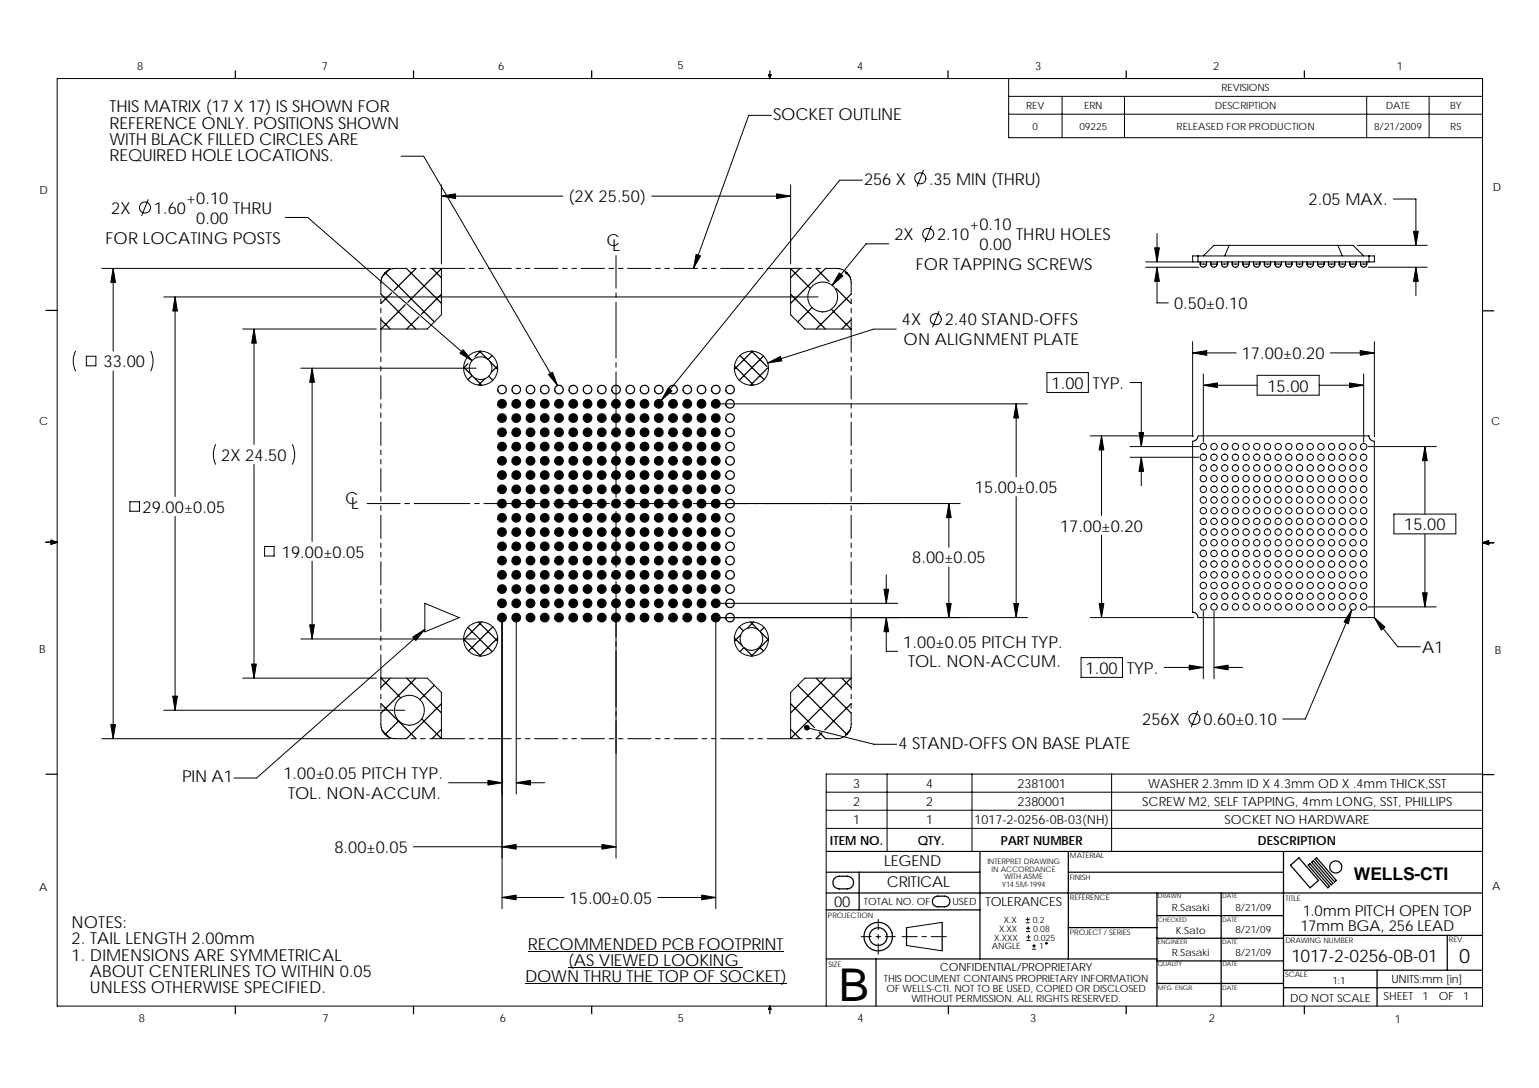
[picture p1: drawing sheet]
<svg xmlns="http://www.w3.org/2000/svg" width="420mm" height="297mm" viewBox="0 0 420 297" stroke-linecap="round" stroke-linejoin="round" font-family="sans-serif">
<defs><g id="words">
<text font-size="12.3" x="229" y="273.4">B</text>
<text font-size="5.5" x="398.4" y="263">0</text>
<g font-size="4.8">
<text x="369.6" y="240.2">WELLS-CTI</text>
<text x="352.6" y="262.5">1017-2-0256-0B-01</text>
</g>
<g font-size="4.5">
<text x="29.9" y="35.1">REFERENCE ONLY. POSITIONS SHOWN</text>
<text x="29.9" y="30.7">THIS MATRIX (17 X 17) IS SHOWN FOR</text>
<text x="211.1" y="32.7">SOCKET OUTLINE</text>
<text x="29.9" y="39.5">WITH BLACK FILLED CIRCLES ARE</text>
<text x="29.9" y="43.9">REQUIRED HOLE LOCATIONS.</text>
<text x="235.9" y="50.4">256 X</text>
<text x="253.7" y="50.4">.35 MIN (THRU)</text>
<text x="30.3" y="58.3">2X</text>
<text x="42" y="58.4">1.60</text>
<text x="50.8" y="55.7">+0.10</text>
<text x="63.6" y="58.4">THRU</text>
<text x="155.2" y="55.3">(2X 25.50)</text>
<text x="357.2" y="56">2.05 MAX.</text>
<text x="53.6" y="61.1">0.00</text>
<text x="244.2" y="65.5">2X</text>
<text x="255.8" y="65.6">2.10</text>
<text x="264.6" y="62.9">+0.10</text>
<text x="277.4" y="65.6">THRU HOLES</text>
<text x="28.8" y="66.5">FOR LOCATING POSTS</text>
<text x="165.6" y="67.2">C</text>
<text x="167.2" y="68.5">L</text>
<text x="267.4" y="68.3">0.00</text>
<text x="250" y="73.7">FOR TAPPING SCREWS</text>
<text x="246.2" y="88.8">4X</text>
<text x="257.9" y="88.9">2.40STAND-OFFS</text>
<text x="320.5" y="84.4">0.50±0.10</text>
<text x="246.7" y="94.3">ON ALIGNMENT PLATE</text>
<text x="28.3" y="100.3">33.00</text>
<text x="339" y="98.1">17.00±0.20</text>
<text x="287.1" y="106.2">1.00</text>
<text x="298.4" y="106.2">TYP.</text>
<text x="346" y="106.9">15.00</text>
<text x="60.4" y="125.8">2X 24.50</text>
<text x="94.2" y="137.7">C</text>
<text x="266.2" y="134.6">15.00±0.05</text>
<text x="38.9" y="140">29.00±0.05</text>
<text x="95.9" y="139">L</text>
<text x="289.4" y="145.1">17.00±0.20</text>
<text x="383.3" y="144.8">15.00</text>
<text x="77" y="152.2">19.00±0.05</text>
<text x="249" y="153.8">8.00±0.05</text>
<text x="246.6" y="176.8">1.00±0.05 PITCH TYP.</text>
<text x="388.3" y="178.3">A1</text>
<text x="247.9" y="182.2">TOL. NON-ACCUM.</text>
<text x="296.4" y="183.9">1.00</text>
<text x="307.7" y="183.9">TYP.</text>
<text x="311.8" y="198">256X</text>
<text x="328.5" y="198">0.60±0.10</text>
<text x="245.3" y="204.4">4 STAND-OFFS ON BASE PLATE</text>
<text x="49.7" y="213.6">PIN A1</text>
<text x="77.4" y="212.7">1.00±0.05 PITCH TYP.</text>
<text x="78.7" y="218.1">TOL. NON-ACCUM.</text>
<text x="91.3" y="232.9">8.00±0.05</text>
<text x="155.5" y="246.7">15.00±0.05</text>
<text x="19.5" y="253.4">NOTES:</text>
<text x="19.5" y="257.8">2. TAIL LENGTH 2.00mm</text>
<text x="19.5" y="262.2">1. DIMENSIONS ARE SYMMETRICAL</text>
<text x="144.1" y="259.3">RECOMMENDED PCB FOOTPRINT</text>
<text x="155.1" y="263.7">(AS VIEWED LOOKING</text>
<text x="24.5" y="266.6">ABOUT CENTERLINES TO WITHIN 0.05</text>
<text x="143.3" y="268">DOWN THRU THE TOP OF SOCKET)</text>
<text x="24.5" y="271">UNLESS OTHERWISE SPECIFIED.</text>
</g>
<g font-size="4.1">
<text x="241.4" y="236.4">LEGEND</text>
<text x="242.1" y="242.3">CRITICAL</text>
<text x="227.7" y="247.5">00</text>
<text x="355.7" y="250.1">1.0mm PITCH OPEN TOP</text>
<text x="355" y="254.1">17mm BGA, 256 LEAD</text>
</g>
<g font-size="3.4">
<text x="232.9" y="215.1">3</text>
<text x="252.8" y="215.1">4</text>
<text x="277.8" y="215.1">2381001</text>
<text x="313.4" y="215.1">WASHER 2.3mm ID X 4.3mm OD X .4mm THICK,SST</text>
<text x="232.9" y="220">2</text>
<text x="252.8" y="220">2</text>
<text x="277.8" y="220">2380001</text>
<text x="311.8" y="220">SCREW M2, SELF TAPPING, 4mm LONG, SST, PHILLIPS</text>
<text x="232.9" y="225">1</text>
<text x="252.8" y="225">1</text>
<text x="266" y="225">1017-2-0256-0B-03(NH)</text>
<text x="334.3" y="225">SOCKET NO HARDWARE</text>
<text x="226.6" y="230.6">ITEM NO.</text>
<text x="250.5" y="230.6">QTY.</text>
<text x="273.2" y="230.6">PART NUMBER</text>
<text x="343.4" y="230.6">DESCRIPTION</text>
<text x="269" y="247.2">TOLERANCES</text>
</g>
<g font-size="3.1">
<text x="37.4" y="19.1">8</text>
<text x="87.9" y="19.2">7</text>
<text x="136" y="19">6</text>
<text x="184.9" y="19">5</text>
<text x="234" y="19">4</text>
<text x="282.6" y="19.2">3</text>
<text x="331.2" y="19">2</text>
<text x="381.3" y="19.2">1</text>
<text x="10.7" y="53.1">D</text>
<text x="407.6" y="52.2">D</text>
<text x="10.7" y="116">C</text>
<text x="407.1" y="116.1">C</text>
<text x="10.7" y="178.2">B</text>
<text x="408.1" y="178.5">B</text>
<text x="10.7" y="243.3">A</text>
<text x="407.4" y="242.9">A</text>
<text x="256.6" y="265.2">CONFIDENTIAL/PROPRIETARY</text>
<text x="379.9" y="268.2">UNITS:mm [in]</text>
<text x="352.3" y="273.5">DO NOT SCALE</text>
<text x="377.8" y="273.1">SHEET 1</text>
<text x="392.8" y="273">OF</text>
<text x="399.4" y="273.1">1</text>
<text x="37.9" y="279">8</text>
<text x="88" y="279">7</text>
<text x="136.5" y="279">6</text>
<text x="185.1" y="279">5</text>
<text x="234.1" y="279">4</text>
<text x="281.3" y="279">3</text>
<text x="330" y="279">2</text>
<text x="380.8" y="279.3">1</text>
</g>
<g font-size="2.7">
<text x="280.2" y="29.8">REV</text>
<text x="296" y="29.8">ERN</text>
<text x="331.7" y="29.8">DESCRIPTION</text>
<text x="333.5" y="24.9">REVISIONS</text>
<text x="378.3" y="29.8">DATE</text>
<text x="395.9" y="29.8">BY</text>
<text x="281.9" y="35.4">0</text>
<text x="294.7" y="35.4">09225</text>
<text x="321.2" y="35.4">RELEASED FOR PRODUCTION</text>
<text x="375.1" y="35.4">8/21/2009</text>
<text x="395.9" y="35.4">RS</text>
<text x="235.8" y="247">TOTAL NO. OF</text>
<text x="260.1" y="247">USED</text>
<text x="319.9" y="248.7">R.Sasaki</text>
<text x="337.3" y="248.7">8/21/09</text>
<text x="321" y="255.1">K.Sato</text>
<text x="337.3" y="254.6">8/21/09</text>
<text x="319.9" y="261.1">R.Sasaki</text>
<text x="337.3" y="261.1">8/21/09</text>
<text x="241.3" y="268">THIS DOCUMENT CONTAINS PROPRIETARY INFORMATION</text>
<text x="363.8" y="268.5">1:1</text>
<text x="242" y="270.7">OF WELLS-CTI. NOT TO BE USED, COPIED OR DISCLOSED</text>
<text x="248.8" y="273.5">WITHOUT PERMISSION. ALL RIGHTS RESERVED.</text>
</g>
<g font-size="2.4">
<text x="274.1" y="252">X.X</text>
<text x="282" y="252">0.2</text>
<text x="271.4" y="256.8">X.XXX</text>
<text x="272.7" y="254.4">X.XX</text>
<text x="282.1" y="254.4">0.08</text>
<text x="282.2" y="256.8">0.025</text>
<text x="270.8" y="259.2">ANGLE</text>
<text x="283.7" y="259.2">1</text>
</g>
<g font-size="2.1">
<text x="269.6" y="236">INTERPRET DRAWING</text>
<text x="270.7" y="238.1">IN ACCORDANCE</text>
<text x="292.1" y="234.4">MATERIAL</text>
<text x="273.5" y="242.2">Y14.5M-1994</text>
<text x="274.1" y="240.1">WITH ASME</text>
<text x="292" y="240.2">FINISH</text>
<text x="292.1" y="245.7">REFERENCE</text>
<text x="351" y="245.9">TITLE</text>
<text x="226" y="250.6">PROJECTION</text>
<text x="292.1" y="255.4">PROJECT / SERIES</text>
<text x="350.9" y="257.5">DRAWING NUMBER</text>
<text x="395.6" y="257.3">REV.</text>
<text x="226.2" y="264">SIZE</text>
<text x="350.8" y="266.9">SCALE</text>
</g>
<g font-size="1.7">
<text x="316.1" y="245.3">DRAWN</text>
<text x="333.7" y="245.3">DATE</text>
<text x="316.1" y="251.6">CHECKED</text>
<text x="333.7" y="251.6">DATE</text>
<text x="316.1" y="257.7">ENGINEER</text>
<text x="333.7" y="257.7">DATE</text>
<text x="316.1" y="263.9">QUALITY</text>
<text x="333.7" y="263.9">DATE</text>
<text x="316.1" y="270.2">MFG. ENGR.</text>
<text x="333.7" y="270.2">DATE</text>
</g>
</g></defs>
<g fill="none" stroke="#000" stroke-width=".27">
<path d="M15.6 21.4h389.1v253.3h-389.1zM210.6 31.5h-6.2l-15.1 41.8M275.4 31.2h129.3M275.4 21.4v16.2h129.3M275.4 26.3h129.3M290 26.3v11.3M307 26.3v11.3M373.1 26.3v11.3M390.2 26.3v11.3M40.4 54.5l-1.7 4.3M77.8 59.4h6.2l44.9 39.1M109.5 42.7h6.2l36.5 62.6"/>
<path d="M120.5 50.5v21.6M120.5 53.6h33.2M178 53.6h37.8M215.8 50.5v21.6M235.4 49.2h-6.2l-48.7 60.1M252.1 46.5l-1.7 4.3M380.4 54.3h6.2v12.7M27.8 73.3h78.8M30.9 73.3v22.6M111 73.3a7.4 7.4 0 0 0-5.3 .6 3.9 3.9 0 0 0-1.7 3.3v3.1M112.3 73.3h1.2M114.8 73.3h1.3"/>
<path d="M117.4 73.3h9.5M120.5 73.3v12.6l-3.9 3.9h-12.6M128.2 73.3h1.2M130.7 73.3h1.3M133.3 73.3h6.3M140.9 73.3h1.2M143.4 73.3h1.3M146 73.3h6.3M153.6 73.3h1.2M156.1 73.3h1.3M158.7 73.3h6.3M166.3 73.3h1.2"/>
<path d="M168.2 69.8v8.9M168.2 79.9v1.3M168.8 73.3h1.3M171.4 73.3h6.3M179 73.3h1.2M181.5 73.3h1.3M184.1 73.3h6.3M191.7 73.3h1.2M194.2 73.3h1.3M196.8 73.3h6.3M204.4 73.3h1.2M206.9 73.3h1.3"/>
<path d="M209.5 73.3h9.5M215.8 73.3v12.6l3.9 3.9h12.7M220.2 73.3h1.3M222.8 73.3h1.3M225.3 73.3a7.5 7.5 0 0 1 5.3 .6 3.9 3.9 0 0 1 1.8 3.3v3.1M242.6 66.6h-6.2l-9.2 11.3M254.3 61.7l-1.8 4.3M312.8 71.5h13M312.8 73h14.5M315.9 63.7v7.8M315.9 73v9.7h3.1M327.1 69.9h-1.5v1.6h1.5"/>
<path d="M327.1 69.9v1.6M327.1 71.5h46.6M327.1 69.9h46.6M327.6 72.1l.3 .6 .6 .3 .6-.3 .3-.6M327.6 72.1h1.8M327.6 71.5v.6M328.5 69.9l2.9-2.9h38l2.9 2.9M329.4 71.5v.6M330.6 72.1l.3 .7 .5 .2 .5-.2 .4-.7M330.6 72.1h1.7M330.6 71.5v.6M332.3 71.5v.6"/>
<path d="M333.5 72.1l.3 .6 .6 .3 .6-.3 .2-.6M333.5 72.1h1.7M333.5 71.5v.6M335.2 71.5v.6M335.5 67l-1.1 2.9M336.4 72.1l.3 .7 .6 .2 .6-.2 .3-.7M336.4 71.5v.6M338.1 71.5v.6h-1.7M339.3 72.1l.3 .6 .6 .3 .6-.3 .3-.6M339.3 71.5v.6M341.1 71.5v.6h-1.8M342.2 72.1l.4 .7 .5 .2 .5-.2 .4-.7"/>
<path d="M342.2 72.1h1.8M342.2 71.5v.6M344 71.5v.6M345.2 72.1l.2 .6 .6 .3 .6-.3 .3-.6M345.2 71.5v.6M346.9 71.5v.6h-1.7M348.1 72.1l.2 .6 .6 .3 .6-.2 .3-.7M348.1 71.5v.6M349.8 71.5v.6h-1.7M351 72.1l.2 .6 .7 .3 .6-.3 .2-.6M351 72.1h1.7M351 71.5v.6"/>
<path d="M352.7 71.5v.6M353.9 72.1l.3 .6 .6 .3 .7-.4 .2-.5M353.9 72.1h1.8M353.9 71.5v.6M355.7 71.5v.6M356.8 72.1l.2 .6 .7 .3 .6-.3 .3-.6M356.8 72.1h1.8M356.8 71.5v.6M358.6 71.5v.6M359.7 72.1l.3 .6 .6 .3 .7-.3 .2-.6M359.7 71.5v.6M361.5 71.5v.6h-1.8"/>
<path d="M362.7 72.1l.2 .6 .6 .3 .6-.3 .3-.6M362.7 71.5v.6M364.4 71.5v.6h-1.7M365.3 67l1.1 2.9M365.6 72.1l.1 .5 .7 .4 .6-.3 .3-.6M365.6 72.1h1.7M365.6 71.5v.6M367.3 71.5v.6M368.5 72.1l.3 .6 .6 .3 .7-.4 .1-.5M368.5 72.1h1.8M368.5 71.5v.6M370.3 71.5v.6"/>
<path d="M370.6 67h19M371.4 72.1l.2 .5 .7 .4 .6-.3 .3-.6M371.4 72.1h1.8M371.4 71.5v.6M373.2 71.5v.6M373.5 73h16.1M373.7 69.9h1.5v1.6h-1.5M373.7 69.9v1.6M386.6 73v7.8M20.6 95.9a6 6 0 0 0 0 5.4M23.6 97.3h2.6v2.6h-2.6zM41.2 95.9a6.1 6.1 0 0 1 0 5.4"/>
<path d="M44.7 81.1h178.7M47.8 81.1v54.5M66.3 89.8h36.5M69.4 89.8v31.6M104 81.6v1.3M104 84.1v1.3M104 86.7v9.5M104 97.5v1.2M168.2 82.5v15.2M168.2 99v1.3M232.4 89.8v6.4M232.4 81.6v1.3"/>
<path d="M232.4 84.1v1.3M232.4 86.7v3.1M232.4 97.5v1.2M244.7 89.9h-6.2l-28.9 9.2M256.3 85l-1.7 4.3M325.6 93.3v25.9M325.6 96.4h11.9M363.2 96.4h12M375.2 93.3v25.9M30.9 101.3v100.4M82.1 100.5h47.9M85.2 100.5v47.3"/>
<path d="M104 100v1.3M104 102.6v6.3M104 110.2v1.2M104 112.7v1.3M104 115.3v6.3M168.2 101.5v15.3M168.2 118v1.3M196.6 110.3h83.9M232.4 100v1.3M232.4 102.6v6.3M232.4 110.2v1.2M232.4 112.7v1.3"/>
<path d="M232.4 115.3v6.3M277.4 110.3v19.9M285.8 101.7h11.3v5.4h-11.3zM297.6 119h28.2M300.7 119v21.7M308.5 104.4h3.1v17.5M328.5 105.2h14.7M328.5 102.1v18.6M343.2 102.5h16.9v5.4h-16.9zM360.1 105.2h12.2M372.3 102.1v18.6M35.5 137h2.6v2.6h-2.6z"/>
<path d="M58.9 121.4a6.1 6.1 0 0 0 0 5.4M69.4 126.8v58.3M79.8 121.4a5.9 5.9 0 0 1 0 5.4M100.2 137.5h9.1M104 122.9v1.2M104 125.4v1.3M104 128v6.3M104 135.6v1.2M104 138.1v1.3M110.5 137.5h1.3M113.1 137.5h15.2M129.6 137.5h1.2"/>
<path d="M132.1 137.5h15.3M148.6 137.5h1.3M151.2 137.5h15.2M167.7 137.5h1.2M168.2 120.6v15.2M168.2 137.1v1.3M168.2 139.6v15.3M170.2 137.5h15.3M186.7 137.5h1.3M189.3 137.5h72.8M232.4 122.9v1.2M232.4 125.4v1.3"/>
<path d="M232.4 128v6.3M232.4 135.6v1.2M232.4 138.1v1.3M259 137.5v11.9M277.4 135.6v33M308.5 121.9h18.8M308.5 124.8h18.8M311.6 124.8v7.8M325.6 120.4l.9-.3 .4-.5 .1-.6h46.7l.5 1.1 1 .4v48.1h-48.1l-.6-1.1-.9-.3zM373.5 121.9h18.6M389 121.9v18.5M47.8 141v52.9"/>
<path d="M72.2 149.2h2.6v2.6h-2.6zM85.2 153.2v21.3M104 140.7v6.3M104 148.3v1.2M104 150.8v1.3M104 153.4v6.3M168.2 156.1v1.3M168.2 158.7v75.6M232.4 140.7v6.3M232.4 148.3v1.2M232.4 150.8v1.3M232.4 153.4v6.3"/>
<path d="M242 156.9v7.8M259 154.8v13.8M300.7 146.1v22.5M380.5 140.4h17v5.4h-17zM389 145.8v19.9M82.1 174.5h47.9M104 178.8v6.3M104 161v1.2M104 163.5v1.3M104 166.1v6.3M104 173.7v1.2M104 176.2v1.3"/>
<path d="M116 164.7l9.4 3.9-9.4 3.9zM116 171.8l-45.9 40.6h-6.2M137.1 169.8v78.3M140.9 169.8v47M195.4 169.8v78.3M196.6 168.6h83.9M196.6 164.7h48.5M232.4 161v1.2M232.4 163.5v1.3M232.4 166.1v6.3M232.4 173.7v1.2M232.4 176.2v1.3"/>
<path d="M232.4 178.8v9.5M242 168.6v9.2h3.1M295.1 179.5h11.3v5.4h-11.3zM297.6 168.6h28.2M328.5 166.9v18.4M331.4 166.9v18.4M369 166.5l-12.6 29.8h-6.2M373.5 165.7h18.6M375.2 168.6l6.4 8h6.2M44.7 193.9h65.8M66.3 185.1h36.5M104 185.1h12.6l3.9 3.9v12.7"/>
<path d="M104 194.6a7.6 7.6 0 0 0 .6 5.4 4 4 0 0 0 3.3 1.7h3.1M104 185.1v3.2M104 189.5v1.3M104 192.1v1.3M220.3 198.7l18.3 4.5h6.2M232.4 185.1h-12.7l-3.9 3.9v12.7M232.4 194.6a7.3 7.3 0 0 1-.7 5.4 4 4 0 0 1-3.2 1.7h-3.2M232.4 189.5v1.3M232.4 192.1v1.3M317.8 182.2h10.7M327 194.1l-1.8 4.4M331.4 182.2h7.8"/>
<path d="M27.8 201.7h78.8M112.3 201.7h1.2M114.8 201.7h1.3M117.4 201.7h9.5M122.5 213.7h14.6M128.2 201.7h1.2M130.7 201.7h1.3M133.3 201.7h6.3M140.9 201.7h1.2M140.9 213.7h7.8M143.4 201.7h1.3M146 201.7h6.3"/>
<path d="M153.6 201.7h1.2M156.1 201.7h1.3M158.7 201.7h6.3M166.3 201.7h1.2M168.8 201.7h1.3M171.4 201.7h6.3M179 201.7h1.2M181.5 201.7h1.3M184.1 201.7h6.3M191.7 201.7h1.2M194.2 201.7h1.3M196.8 201.7h6.3"/>
<path d="M204.4 201.7h1.2M206.9 201.7h1.3M209.5 201.7h6.3M215.8 201.7h3.2M220.2 201.7h1.3M222.8 201.7h1.3M225.6 216.3h179.2M242.2 211.3v21.2M265.4 211.3v21.2M303.5 211.3v21.2M404.8 211.3h-179.2v63.4M112.9 231.2h55.3"/>
<path d="M225.6 232.5h179.2M225.6 221.2h179.2M225.6 226.2h179.2M137.1 245h16.9M144.1 259.8h69.8M179.6 245h15.8M235.1 255.7h2.8M239.1 255.7h1.3M239.8 251v2.9M239.8 255.1v1.3M239.8 257.7v2.8M241.7 255.7h2.7"/>
<path d="M246.3 255.7h4.1M247.5 258.1l9.7 1.5M251.7 255.7h1.3M254.2 255.7h4.1M257.2 251.8l-9.7 1.5M280.1 251.9h.9M280.1 251h.9M280.2 254.3h.9M280.2 253.4h.9M280.3 256.8h1M280.3 255.8h1M280.6 250.6v.9"/>
<path d="M280.7 253v.9M280.8 255.4v.9M281.8 259.1h1M281.8 258.2h1M282.3 257.8v.9M285.6 257.3h.2a.24 .24 0 0 1 0 .4 .24 .24 0 0 1-.4-.1zM143.3 268.6h71.4M155.1 264.2h47.8"/>
<circle cx="39.6" cy="56.7" r="1.52"/>
<circle cx="251.2" cy="48.7" r="1.51"/>
<circle cx="253.4" cy="63.9" r="1.52"/>
<circle cx="224.6" cy="81.1" r="4.1"/>
<circle cx="255.5" cy="87.1" r="1.52"/>
<circle cx="131.2" cy="100.5" r="4.7"/>
<circle cx="131.2" cy="100.5" r="3.1"/>
<circle cx="205.1" cy="100.5" r="4.7"/>
<circle cx="328.5" cy="127.8" r=".87"/>
<circle cx="328.5" cy="124.8" r=".87"/>
<circle cx="328.5" cy="121.9" r=".87"/>
<circle cx="328.5" cy="139.4" r=".87"/>
<circle cx="328.5" cy="130.7" r=".88"/>
<circle cx="328.5" cy="136.5" r=".88"/>
<circle cx="328.5" cy="133.6" r=".88"/>
<circle cx="331.4" cy="124.8" r=".87"/>
<circle cx="331.4" cy="127.8" r=".87"/>
<circle cx="331.4" cy="121.9" r=".87"/>
<circle cx="331.4" cy="139.4" r=".88"/>
<circle cx="331.4" cy="136.5" r=".88"/>
<circle cx="331.4" cy="130.7" r=".88"/>
<circle cx="331.4" cy="133.6" r=".88"/>
<circle cx="334.4" cy="124.8" r=".87"/>
<circle cx="334.4" cy="127.8" r=".87"/>
<circle cx="334.4" cy="121.9" r=".87"/>
<circle cx="334.4" cy="139.4" r=".88"/>
<circle cx="334.4" cy="130.7" r=".88"/>
<circle cx="334.4" cy="136.5" r=".88"/>
<circle cx="334.4" cy="133.6" r=".88"/>
<circle cx="337.3" cy="121.9" r=".87"/>
<circle cx="337.3" cy="127.8" r=".87"/>
<circle cx="337.3" cy="124.8" r=".87"/>
<circle cx="337.3" cy="133.6" r=".88"/>
<circle cx="337.3" cy="130.7" r=".88"/>
<circle cx="337.3" cy="136.5" r=".88"/>
<circle cx="337.3" cy="139.4" r=".87"/>
<circle cx="340.2" cy="121.9" r=".87"/>
<circle cx="340.2" cy="127.8" r=".88"/>
<circle cx="340.2" cy="124.8" r=".88"/>
<circle cx="340.2" cy="130.7" r=".88"/>
<circle cx="340.2" cy="136.5" r=".88"/>
<circle cx="340.2" cy="139.4" r=".88"/>
<circle cx="340.2" cy="133.6" r=".88"/>
<circle cx="343.1" cy="121.9" r=".87"/>
<circle cx="343.1" cy="130.7" r=".88"/>
<circle cx="343.1" cy="124.8" r=".87"/>
<circle cx="343.1" cy="127.8" r=".87"/>
<circle cx="343.1" cy="136.5" r=".88"/>
<circle cx="343.1" cy="139.4" r=".87"/>
<circle cx="343.1" cy="133.6" r=".88"/>
<circle cx="346" cy="121.9" r=".87"/>
<circle cx="346" cy="124.8" r=".87"/>
<circle cx="346" cy="127.8" r=".87"/>
<circle cx="346" cy="130.7" r=".88"/>
<circle cx="346" cy="136.5" r=".88"/>
<circle cx="346" cy="133.6" r=".88"/>
<circle cx="346" cy="139.4" r=".88"/>
<circle cx="348.9" cy="127.8" r=".87"/>
<circle cx="348.9" cy="124.8" r=".87"/>
<circle cx="348.9" cy="121.9" r=".87"/>
<circle cx="348.9" cy="139.4" r=".87"/>
<circle cx="348.9" cy="130.7" r=".88"/>
<circle cx="348.9" cy="136.5" r=".88"/>
<circle cx="348.9" cy="133.6" r=".88"/>
<circle cx="351.9" cy="124.8" r=".87"/>
<circle cx="351.9" cy="127.8" r=".87"/>
<circle cx="351.9" cy="139.4" r=".88"/>
<circle cx="351.9" cy="121.9" r=".87"/>
<circle cx="351.9" cy="130.7" r=".88"/>
<circle cx="351.9" cy="136.5" r=".88"/>
<circle cx="351.9" cy="133.6" r=".88"/>
<circle cx="354.8" cy="124.8" r=".87"/>
<circle cx="354.8" cy="127.8" r=".87"/>
<circle cx="354.8" cy="139.4" r=".88"/>
<circle cx="354.8" cy="121.9" r=".87"/>
<circle cx="354.8" cy="133.6" r=".88"/>
<circle cx="354.8" cy="130.7" r=".88"/>
<circle cx="354.8" cy="136.5" r=".88"/>
<circle cx="357.7" cy="121.9" r=".87"/>
<circle cx="357.7" cy="124.8" r=".87"/>
<circle cx="357.7" cy="127.8" r=".87"/>
<circle cx="357.7" cy="133.6" r=".88"/>
<circle cx="357.7" cy="136.5" r=".88"/>
<circle cx="357.7" cy="130.7" r=".88"/>
<circle cx="357.7" cy="139.4" r=".87"/>
<circle cx="360.6" cy="127.8" r=".88"/>
<circle cx="360.6" cy="124.8" r=".88"/>
<circle cx="360.6" cy="121.9" r=".87"/>
<circle cx="360.6" cy="130.7" r=".88"/>
<circle cx="360.6" cy="136.5" r=".88"/>
<circle cx="360.6" cy="139.4" r=".88"/>
<circle cx="360.6" cy="133.6" r=".88"/>
<circle cx="363.5" cy="127.8" r=".87"/>
<circle cx="363.5" cy="124.8" r=".87"/>
<circle cx="363.5" cy="121.9" r=".87"/>
<circle cx="363.5" cy="130.7" r=".88"/>
<circle cx="363.5" cy="136.5" r=".88"/>
<circle cx="363.5" cy="139.4" r=".87"/>
<circle cx="363.5" cy="133.6" r=".88"/>
<circle cx="366.4" cy="121.9" r=".87"/>
<circle cx="366.4" cy="124.8" r=".87"/>
<circle cx="366.4" cy="127.8" r=".87"/>
<circle cx="366.5" cy="130.7" r=".88"/>
<circle cx="366.5" cy="136.5" r=".88"/>
<circle cx="366.5" cy="133.6" r=".88"/>
<circle cx="366.5" cy="139.4" r=".88"/>
<circle cx="369.4" cy="121.9" r=".87"/>
<circle cx="369.4" cy="124.8" r=".87"/>
<circle cx="369.4" cy="127.8" r=".87"/>
<circle cx="369.4" cy="130.7" r=".88"/>
<circle cx="369.4" cy="136.5" r=".88"/>
<circle cx="369.4" cy="133.6" r=".88"/>
<circle cx="369.4" cy="139.4" r=".88"/>
<circle cx="372.3" cy="124.8" r=".87"/>
<circle cx="372.3" cy="127.8" r=".87"/>
<circle cx="372.3" cy="139.4" r=".88"/>
<circle cx="372.3" cy="121.9" r=".87"/>
<circle cx="372.3" cy="130.7" r=".88"/>
<circle cx="372.3" cy="136.5" r=".88"/>
<circle cx="372.3" cy="133.6" r=".88"/>
<circle cx="328.5" cy="148.2" r=".87"/>
<circle cx="328.5" cy="145.3" r=".87"/>
<circle cx="328.5" cy="159.9" r=".87"/>
<circle cx="328.5" cy="151.1" r=".88"/>
<circle cx="328.5" cy="142.4" r=".87"/>
<circle cx="328.5" cy="156.9" r=".88"/>
<circle cx="328.5" cy="154" r=".88"/>
<circle cx="331.4" cy="148.2" r=".87"/>
<circle cx="331.4" cy="145.3" r=".87"/>
<circle cx="331.4" cy="154" r=".88"/>
<circle cx="331.4" cy="151.1" r=".88"/>
<circle cx="331.4" cy="159.9" r=".88"/>
<circle cx="331.4" cy="156.9" r=".88"/>
<circle cx="331.4" cy="142.4" r=".87"/>
<circle cx="334.4" cy="145.3" r=".87"/>
<circle cx="334.4" cy="148.2" r=".87"/>
<circle cx="334.4" cy="159.9" r=".88"/>
<circle cx="334.4" cy="151.1" r=".88"/>
<circle cx="334.4" cy="154" r=".88"/>
<circle cx="334.4" cy="156.9" r=".88"/>
<circle cx="334.4" cy="142.4" r=".87"/>
<circle cx="337.3" cy="148.2" r=".87"/>
<circle cx="337.3" cy="145.3" r=".87"/>
<circle cx="337.3" cy="154" r=".88"/>
<circle cx="337.3" cy="142.4" r=".87"/>
<circle cx="337.3" cy="151.1" r=".88"/>
<circle cx="337.3" cy="156.9" r=".88"/>
<circle cx="337.3" cy="159.9" r=".87"/>
<circle cx="340.2" cy="145.3" r=".88"/>
<circle cx="340.2" cy="148.2" r=".88"/>
<circle cx="340.2" cy="151.1" r=".88"/>
<circle cx="340.2" cy="142.4" r=".87"/>
<circle cx="340.2" cy="156.9" r=".88"/>
<circle cx="340.2" cy="159.9" r=".88"/>
<circle cx="340.2" cy="154" r=".88"/>
<circle cx="343.1" cy="151.1" r=".88"/>
<circle cx="343.1" cy="145.3" r=".87"/>
<circle cx="343.1" cy="148.2" r=".87"/>
<circle cx="343.1" cy="142.4" r=".87"/>
<circle cx="343.1" cy="156.9" r=".88"/>
<circle cx="343.1" cy="154" r=".88"/>
<circle cx="343.1" cy="159.9" r=".87"/>
<circle cx="346" cy="148.2" r=".87"/>
<circle cx="346" cy="145.3" r=".87"/>
<circle cx="346" cy="151.1" r=".88"/>
<circle cx="346" cy="142.4" r=".87"/>
<circle cx="346" cy="156.9" r=".88"/>
<circle cx="346" cy="154" r=".88"/>
<circle cx="346" cy="159.9" r=".88"/>
<circle cx="348.9" cy="145.3" r=".87"/>
<circle cx="348.9" cy="148.2" r=".87"/>
<circle cx="348.9" cy="159.9" r=".87"/>
<circle cx="348.9" cy="151.1" r=".88"/>
<circle cx="348.9" cy="142.4" r=".87"/>
<circle cx="348.9" cy="156.9" r=".88"/>
<circle cx="348.9" cy="154" r=".88"/>
<circle cx="351.9" cy="148.2" r=".87"/>
<circle cx="351.9" cy="145.3" r=".87"/>
<circle cx="351.9" cy="159.9" r=".88"/>
<circle cx="351.9" cy="154" r=".88"/>
<circle cx="351.9" cy="151.1" r=".88"/>
<circle cx="351.9" cy="156.9" r=".88"/>
<circle cx="351.9" cy="142.4" r=".87"/>
<circle cx="354.8" cy="145.3" r=".87"/>
<circle cx="354.8" cy="148.2" r=".87"/>
<circle cx="354.8" cy="159.9" r=".88"/>
<circle cx="354.8" cy="154" r=".88"/>
<circle cx="354.8" cy="151.1" r=".88"/>
<circle cx="354.8" cy="156.9" r=".88"/>
<circle cx="354.8" cy="142.4" r=".87"/>
<circle cx="357.7" cy="145.3" r=".87"/>
<circle cx="357.7" cy="148.2" r=".87"/>
<circle cx="357.7" cy="154" r=".88"/>
<circle cx="357.7" cy="142.4" r=".87"/>
<circle cx="357.7" cy="156.9" r=".88"/>
<circle cx="357.7" cy="151.1" r=".88"/>
<circle cx="357.7" cy="159.9" r=".87"/>
<circle cx="360.6" cy="148.2" r=".88"/>
<circle cx="360.6" cy="145.3" r=".88"/>
<circle cx="360.6" cy="151.1" r=".88"/>
<circle cx="360.6" cy="142.4" r=".87"/>
<circle cx="360.6" cy="156.9" r=".88"/>
<circle cx="360.6" cy="159.9" r=".88"/>
<circle cx="360.6" cy="154" r=".88"/>
<circle cx="363.5" cy="148.2" r=".87"/>
<circle cx="363.5" cy="145.3" r=".87"/>
<circle cx="363.5" cy="151.1" r=".88"/>
<circle cx="363.5" cy="156.9" r=".88"/>
<circle cx="363.5" cy="142.3" r=".87"/>
<circle cx="363.5" cy="159.9" r=".87"/>
<circle cx="363.5" cy="154" r=".88"/>
<circle cx="366.4" cy="145.3" r=".87"/>
<circle cx="366.4" cy="148.2" r=".87"/>
<circle cx="366.5" cy="151.1" r=".88"/>
<circle cx="366.5" cy="142.4" r=".87"/>
<circle cx="366.5" cy="156.9" r=".88"/>
<circle cx="366.5" cy="154" r=".88"/>
<circle cx="366.5" cy="159.9" r=".88"/>
<circle cx="369.4" cy="148.2" r=".87"/>
<circle cx="369.4" cy="145.3" r=".87"/>
<circle cx="369.4" cy="151.1" r=".88"/>
<circle cx="369.4" cy="142.4" r=".87"/>
<circle cx="369.4" cy="156.9" r=".88"/>
<circle cx="369.4" cy="154" r=".88"/>
<circle cx="369.4" cy="159.9" r=".88"/>
<circle cx="372.3" cy="145.3" r=".87"/>
<circle cx="372.3" cy="148.2" r=".87"/>
<circle cx="372.3" cy="154" r=".88"/>
<circle cx="372.3" cy="159.9" r=".88"/>
<circle cx="372.3" cy="151.1" r=".88"/>
<circle cx="372.3" cy="142.4" r=".87"/>
<circle cx="372.3" cy="156.9" r=".88"/>
<circle cx="131.2" cy="174.4" r="4.7"/>
<circle cx="205.1" cy="174.4" r="4.7"/>
<circle cx="205.1" cy="174.5" r="3.1"/>
<circle cx="328.5" cy="165.7" r=".87"/>
<circle cx="328.5" cy="162.8" r=".87"/>
<circle cx="331.4" cy="165.7" r=".87"/>
<circle cx="331.4" cy="162.8" r=".87"/>
<circle cx="334.4" cy="165.7" r=".87"/>
<circle cx="334.4" cy="162.8" r=".87"/>
<circle cx="337.3" cy="165.7" r=".87"/>
<circle cx="337.3" cy="162.8" r=".87"/>
<circle cx="340.2" cy="165.7" r=".88"/>
<circle cx="340.2" cy="162.8" r=".87"/>
<circle cx="343.1" cy="165.7" r=".87"/>
<circle cx="343.1" cy="162.8" r=".87"/>
<circle cx="346" cy="165.7" r=".87"/>
<circle cx="346" cy="162.8" r=".87"/>
<circle cx="348.9" cy="165.7" r=".87"/>
<circle cx="348.9" cy="162.8" r=".87"/>
<circle cx="351.9" cy="165.7" r=".87"/>
<circle cx="351.9" cy="162.8" r=".87"/>
<circle cx="354.8" cy="165.7" r=".87"/>
<circle cx="354.8" cy="162.8" r=".87"/>
<circle cx="357.7" cy="165.7" r=".87"/>
<circle cx="357.7" cy="162.8" r=".87"/>
<circle cx="360.6" cy="165.7" r=".88"/>
<circle cx="360.6" cy="162.8" r=".87"/>
<circle cx="363.5" cy="165.7" r=".87"/>
<circle cx="363.5" cy="162.8" r=".87"/>
<circle cx="366.4" cy="165.7" r=".87"/>
<circle cx="366.5" cy="162.8" r=".87"/>
<circle cx="369.4" cy="165.7" r=".87"/>
<circle cx="369.4" cy="162.8" r=".87"/>
<circle cx="372.3" cy="165.7" r=".87"/>
<circle cx="372.3" cy="162.8" r=".87"/>
<circle cx="111.8" cy="193.9" r="4.1"/>
<circle cx="326.1" cy="196.3" r="1.52"/>
</g>
<g fill="none" stroke="#000" stroke-width=".34">
<path d="M64.3 19.3v2.1M112.9 19.3v2.1M161.5 19.3v2.1M210.2 19.3v2.1M258.8 19.3v2.1M307.5 19.3v2.1M356.1 19.3v2.1M209.9 20.4h.6l-.3 1zM210 20.4l.2 1M210.3 20.4l-.1 1M105.1 74.4l13.5 13.5M106.2 73.7l-1.9 1.8"/>
<path d="M106.9 80l-2.9 2.9M111 73.3l9.5 9.5M113.6 73.3l-6 6M118 73.3l2.5 2.5M120.5 73.3l-9.2 9.2M215.8 73.3l5.4 5.4M218.4 73.3l-2.6 2.5M222.8 73.3l3.5 3.5M225.4 73.3l-9.6 9.5M228.3 78.8l4.1 4.1M230.8 74.3l1.2 1.2M231.2 74.4l-.3 .3"/>
<path d="M12.5 84.8h3.1M104 87.3l2.5 2.5M104 80.3l9.5 9.5M110.6 83.2l-6.6 6.6M114.4 86.5l-3.4 3.3M120.5 80.3l-5.4 5.5M127.8 99.3l-1.3 1.2M130.9 95.9l2.2 2.2M131.2 95.8l-1.5 1.6M133.7 98.6l2.2 2.2M134.4 97.1l-1.1 1.1M135.9 99.9l-1.8 1.8"/>
<path d="M200.5 99.9l5.2 5.3M202 97.1l6.6 6.6M205.2 95.8l4.2 4.3M205.4 95.9l-4.9 4.9M208.4 97.2l-6.6 6.6M215.8 80.3l9.6 9.5M221.7 83.9l-3.9 4M226.9 84.4l5.4 5.4M232.4 80.3l-9.6 9.5M232.4 87.3l-2.6 2.5M404.7 84.9h3.1M126.6 100.2l2.2 2.2"/>
<path d="M128.9 102.6l-1.1 1.1M129.3 103l2.2 2.2M132.4 103.4l-1.8 1.8M133.4 102.7l1.1 1.1M209.5 100.5l-4.6 4.7M209.8 100.5h.1M12.5 148.1h3.1M14 147.5l1.6 .6-1.6 .5zM14 147.8l1.6 .3M15.6 148.1l-1.6 .2M404.8 148.2l1.6-.6v1.1zM404.8 148.2h3"/>
<path d="M404.8 148.2l1.6 .2M406.4 148l-1.6 .2M126.5 174.5l4.7 4.6M127.8 171.3l6.6 6.6M130.6 169.8l5.3 5.2M131.5 169.8l-4.9 4.9M134.5 171.2l-6.6 6.5M135.9 174.2l-5 4.9M200.5 174.2l2.2 2.2M201.8 171.2l1.1 1.1M202.3 173.3l-1.8 1.7M203.1 176.8l-1.1 1.1"/>
<path d="M203.2 176.9l2.2 2.2M204.9 169.8l2.2 2.2M205.7 169.8l-1.7 1.8M207.3 176.7l1.1 1M207.6 172.5l2.2 2.2M208.6 171.3l-1.1 1.1M209.8 174.5l-4.6 4.6M104 192.1l9.6 9.6M104 185.1l5.4 5.4M104.3 199.4l1.9 1.9M106.5 185.1l-2.5 2.6M108.9 196.8l-3.8 3.7"/>
<path d="M111 185.1l9.5 9.5M113.5 185.1l-9.5 9.6M115.1 196.2l5.4 5.4M118.6 187.1l-4 3.9M120.5 192.1l-9.5 9.6M120.5 199.1l-2.5 2.6M215.8 199.1l2.6 2.6M215.8 192.1l6.5 6.5M217.8 187.1l13.4 13.4M222.8 185.1l9.6 9.6M223.6 199.9l1.8 1.8M225.4 185.1l-9.6 9.5"/>
<path d="M229.8 185.1l2.6 2.6M232 199.4l-1.1 1.2M232.3 185.1l-16.5 16.5M232.4 192.1l-7.2 7.2M12.5 211.4h3.1M224.4 200.1l-1.6 1.6M404.7 211.5h3.1M225.6 238.1h41.9M227.9 239.7a4.7 4.7 0 0 1 4.6 0 1.74 1.74 0 0 1 .4 1.9 1.74 1.74 0 0 1-1.6 1.1h-2.2a1.73 1.73 0 0 1-1.6-1.1 1.73 1.73 0 0 1 .4-1.9zM234.6 238.1v10.3M267.5 232.5v29.3M291.7 238.1h58.7"/>
<path d="M291.7 232.5v29.3M350.4 232.5v42.2M352.3 236.2l2.3-2 5.4 6.2-2.3 2zM357.2 236.2l.4-.4 5.4 6.2-.5 .4zM358.1 235.4l.5-.4 5.3 6.2-.5 .4zM359 234.6l.5-.4 5.3 6.2-.4 .4zM225.6 243.8h179.1M225.6 248.4h41.9M247.5 253.3v4.8M254.9 245.1a3.8 3.8 0 0 1 4.1 0 1.46 1.46 0 0 1 .2 1.6 1.46 1.46 0 0 1-1.3 .9h-1.9a1.46 1.46 0 0 1-1.3-.9 1.46 1.46 0 0 1 .2-1.6zM257.2 251.8v7.8M291.7 253.3h24.2"/>
<path d="M315.9 250h34.5M315.9 256.2h34.5M315.9 243.8v30.9M333.4 243.8v30.9M350.4 255.4h54.4M395.1 255.4v9.5M64.3 274.7v2.1M112.9 274.7v2.1M161.5 274.7v2.1M210.2 274.7l.3 .8h-.6zM210.2 274.7v2.1M225.6 261.8h90.3"/>
<path d="M239.2 261.8v12.9M258.9 274.7v2.1M307.5 274.7v2.1M315.9 268.5h34.5M315.9 262.3h34.5M350.4 269.7h54.4M350.4 264.9h54.4M356.1 274.7v2.1M376 264.9v9.8"/>
<circle cx="137.1" cy="110.2" r="1.17"/>
<circle cx="137.1" cy="106.4" r="1.17"/>
<circle cx="137.1" cy="118" r="1.17"/>
<circle cx="137.1" cy="114.1" r="1.16"/>
<circle cx="140.9" cy="110.2" r="1.16"/>
<circle cx="140.9" cy="106.4" r="1.16"/>
<circle cx="141" cy="118" r="1.16"/>
<circle cx="141" cy="114.1" r="1.16"/>
<circle cx="144.8" cy="110.2" r="1.17"/>
<circle cx="144.8" cy="106.4" r="1.17"/>
<circle cx="144.8" cy="118" r="1.17"/>
<circle cx="144.8" cy="114.1" r="1.17"/>
<circle cx="148.7" cy="110.3" r="1.17"/>
<circle cx="148.7" cy="106.4" r="1.17"/>
<circle cx="148.7" cy="118" r="1.17"/>
<circle cx="148.7" cy="114.1" r="1.17"/>
<circle cx="152.6" cy="110.2" r="1.17"/>
<circle cx="152.6" cy="118" r="1.17"/>
<circle cx="152.6" cy="106.4" r="1.17"/>
<circle cx="152.6" cy="114.1" r="1.17"/>
<circle cx="156.5" cy="110.2" r="1.17"/>
<circle cx="156.5" cy="106.4" r="1.17"/>
<circle cx="156.5" cy="118" r="1.17"/>
<circle cx="156.5" cy="114.1" r="1.17"/>
<circle cx="160.4" cy="110.2" r="1.17"/>
<circle cx="160.4" cy="106.4" r="1.17"/>
<circle cx="160.4" cy="118" r="1.17"/>
<circle cx="160.4" cy="114.1" r="1.16"/>
<circle cx="164.3" cy="110.2" r="1.16"/>
<circle cx="164.3" cy="106.4" r="1.16"/>
<circle cx="164.3" cy="118" r="1.16"/>
<circle cx="164.3" cy="114.1" r="1.16"/>
<circle cx="168.2" cy="110.2" r="1.17"/>
<circle cx="168.2" cy="106.4" r="1.17"/>
<circle cx="168.2" cy="118" r="1.17"/>
<circle cx="168.2" cy="114.1" r="1.17"/>
<circle cx="172.1" cy="110.2" r="1.17"/>
<circle cx="172.1" cy="106.4" r="1.17"/>
<circle cx="172.1" cy="118" r="1.17"/>
<circle cx="172.1" cy="114.1" r="1.17"/>
<circle cx="176" cy="110.2" r="1.17"/>
<circle cx="176" cy="106.4" r="1.17"/>
<circle cx="176" cy="118" r="1.17"/>
<circle cx="176" cy="114.1" r="1.17"/>
<circle cx="179.9" cy="110.2" r="1.17"/>
<circle cx="179.9" cy="106.4" r="1.17"/>
<circle cx="179.9" cy="118" r="1.17"/>
<circle cx="179.9" cy="114.1" r="1.16"/>
<circle cx="183.7" cy="110.2" r="1.16"/>
<circle cx="183.7" cy="106.4" r="1.16"/>
<circle cx="183.7" cy="118" r="1.16"/>
<circle cx="183.7" cy="114.1" r="1.16"/>
<circle cx="187.6" cy="110.2" r="1.17"/>
<circle cx="187.6" cy="106.4" r="1.17"/>
<circle cx="187.6" cy="118" r="1.17"/>
<circle cx="187.6" cy="114.1" r="1.17"/>
<circle cx="191.5" cy="110.3" r="1.17"/>
<circle cx="191.5" cy="106.4" r="1.17"/>
<circle cx="191.5" cy="118" r="1.17"/>
<circle cx="191.5" cy="114.1" r="1.17"/>
<circle cx="195.4" cy="110.2" r="1.17"/>
<circle cx="195.4" cy="118" r="1.17"/>
<circle cx="195.4" cy="106.4" r="1.17"/>
<circle cx="195.4" cy="114.1" r="1.17"/>
<circle cx="199.3" cy="110.2" r="1.17"/>
<circle cx="199.3" cy="106.4" r="1.17"/>
<circle cx="199.3" cy="118" r="1.17"/>
<circle cx="199.3" cy="114.1" r="1.17"/>
<circle cx="137.1" cy="129.7" r="1.17"/>
<circle cx="137.1" cy="133.6" r="1.17"/>
<circle cx="137.1" cy="125.8" r="1.17"/>
<circle cx="137.1" cy="121.9" r="1.17"/>
<circle cx="137.1" cy="137.5" r="1.17"/>
<circle cx="140.9" cy="129.7" r="1.16"/>
<circle cx="140.9" cy="133.6" r="1.16"/>
<circle cx="140.9" cy="125.8" r="1.16"/>
<circle cx="141" cy="121.9" r="1.16"/>
<circle cx="141" cy="137.5" r="1.16"/>
<circle cx="144.8" cy="129.7" r="1.17"/>
<circle cx="144.8" cy="133.6" r="1.17"/>
<circle cx="144.8" cy="125.8" r="1.17"/>
<circle cx="144.8" cy="121.9" r="1.17"/>
<circle cx="144.8" cy="137.5" r="1.17"/>
<circle cx="148.7" cy="129.7" r="1.17"/>
<circle cx="148.7" cy="133.6" r="1.17"/>
<circle cx="148.7" cy="125.8" r="1.17"/>
<circle cx="148.7" cy="121.9" r="1.17"/>
<circle cx="148.7" cy="137.5" r="1.17"/>
<circle cx="152.6" cy="129.7" r="1.17"/>
<circle cx="152.6" cy="133.6" r="1.17"/>
<circle cx="152.6" cy="121.9" r="1.17"/>
<circle cx="152.6" cy="125.8" r="1.17"/>
<circle cx="152.6" cy="137.5" r="1.17"/>
<circle cx="156.5" cy="129.7" r="1.17"/>
<circle cx="156.5" cy="133.6" r="1.17"/>
<circle cx="156.5" cy="121.9" r="1.17"/>
<circle cx="156.5" cy="125.8" r="1.17"/>
<circle cx="156.5" cy="137.5" r="1.17"/>
<circle cx="160.4" cy="129.7" r="1.16"/>
<circle cx="160.4" cy="133.6" r="1.17"/>
<circle cx="160.4" cy="125.8" r="1.17"/>
<circle cx="160.4" cy="121.9" r="1.17"/>
<circle cx="160.4" cy="137.5" r="1.17"/>
<circle cx="164.3" cy="129.7" r="1.16"/>
<circle cx="164.3" cy="133.6" r="1.16"/>
<circle cx="164.3" cy="125.8" r="1.16"/>
<circle cx="164.3" cy="121.9" r="1.16"/>
<circle cx="164.3" cy="137.5" r="1.16"/>
<circle cx="168.2" cy="129.7" r="1.17"/>
<circle cx="168.2" cy="133.6" r="1.17"/>
<circle cx="168.2" cy="125.8" r="1.17"/>
<circle cx="168.2" cy="121.9" r="1.17"/>
<circle cx="168.2" cy="137.5" r="1.17"/>
<circle cx="172.1" cy="129.7" r="1.17"/>
<circle cx="172.1" cy="133.6" r="1.17"/>
<circle cx="172.1" cy="125.8" r="1.17"/>
<circle cx="172.1" cy="121.9" r="1.17"/>
<circle cx="172.1" cy="137.5" r="1.17"/>
<circle cx="176" cy="129.7" r="1.17"/>
<circle cx="176" cy="133.6" r="1.17"/>
<circle cx="176" cy="121.9" r="1.17"/>
<circle cx="176" cy="125.8" r="1.17"/>
<circle cx="176" cy="137.5" r="1.17"/>
<circle cx="179.9" cy="129.7" r="1.17"/>
<circle cx="179.9" cy="133.6" r="1.17"/>
<circle cx="179.9" cy="125.8" r="1.17"/>
<circle cx="179.9" cy="121.9" r="1.17"/>
<circle cx="179.9" cy="137.5" r="1.17"/>
<circle cx="183.7" cy="129.7" r="1.16"/>
<circle cx="183.7" cy="133.6" r="1.16"/>
<circle cx="183.7" cy="125.8" r="1.16"/>
<circle cx="183.7" cy="121.9" r="1.16"/>
<circle cx="183.8" cy="137.5" r="1.16"/>
<circle cx="187.6" cy="129.7" r="1.17"/>
<circle cx="187.6" cy="133.6" r="1.17"/>
<circle cx="187.6" cy="125.8" r="1.17"/>
<circle cx="187.6" cy="121.9" r="1.17"/>
<circle cx="187.6" cy="137.5" r="1.17"/>
<circle cx="191.5" cy="129.7" r="1.17"/>
<circle cx="191.5" cy="133.6" r="1.17"/>
<circle cx="191.5" cy="125.8" r="1.17"/>
<circle cx="191.5" cy="121.9" r="1.17"/>
<circle cx="191.5" cy="137.5" r="1.17"/>
<circle cx="195.4" cy="129.7" r="1.17"/>
<circle cx="195.4" cy="133.6" r="1.17"/>
<circle cx="195.4" cy="121.9" r="1.17"/>
<circle cx="195.4" cy="125.8" r="1.17"/>
<circle cx="195.4" cy="137.5" r="1.17"/>
<circle cx="199.3" cy="129.7" r="1.17"/>
<circle cx="199.3" cy="133.6" r="1.17"/>
<circle cx="199.3" cy="121.9" r="1.17"/>
<circle cx="199.3" cy="125.8" r="1.17"/>
<circle cx="199.3" cy="137.5" r="1.17"/>
<circle cx="137.1" cy="153" r="1.17"/>
<circle cx="137.1" cy="149.2" r="1.17"/>
<circle cx="137.1" cy="145.3" r="1.17"/>
<circle cx="137.1" cy="141.4" r="1.17"/>
<circle cx="137.1" cy="156.9" r="1.16"/>
<circle cx="140.9" cy="153" r="1.16"/>
<circle cx="140.9" cy="149.2" r="1.16"/>
<circle cx="140.9" cy="145.3" r="1.16"/>
<circle cx="141" cy="141.4" r="1.16"/>
<circle cx="141" cy="156.9" r="1.16"/>
<circle cx="144.8" cy="153" r="1.17"/>
<circle cx="144.8" cy="145.3" r="1.17"/>
<circle cx="144.8" cy="149.2" r="1.17"/>
<circle cx="144.8" cy="141.4" r="1.17"/>
<circle cx="144.8" cy="156.9" r="1.17"/>
<circle cx="148.7" cy="153" r="1.17"/>
<circle cx="148.7" cy="145.3" r="1.17"/>
<circle cx="148.7" cy="149.2" r="1.17"/>
<circle cx="148.7" cy="141.4" r="1.17"/>
<circle cx="148.7" cy="156.9" r="1.17"/>
<circle cx="152.6" cy="153" r="1.17"/>
<circle cx="152.6" cy="145.3" r="1.17"/>
<circle cx="152.6" cy="149.2" r="1.17"/>
<circle cx="152.6" cy="141.4" r="1.17"/>
<circle cx="152.6" cy="156.9" r="1.17"/>
<circle cx="156.5" cy="153" r="1.17"/>
<circle cx="156.5" cy="149.2" r="1.17"/>
<circle cx="156.5" cy="145.3" r="1.17"/>
<circle cx="156.5" cy="141.4" r="1.17"/>
<circle cx="156.5" cy="156.9" r="1.17"/>
<circle cx="160.4" cy="153" r="1.17"/>
<circle cx="160.4" cy="149.2" r="1.17"/>
<circle cx="160.4" cy="145.3" r="1.16"/>
<circle cx="160.4" cy="141.4" r="1.17"/>
<circle cx="160.4" cy="156.9" r="1.16"/>
<circle cx="164.3" cy="153" r="1.16"/>
<circle cx="164.3" cy="149.2" r="1.16"/>
<circle cx="164.3" cy="145.3" r="1.16"/>
<circle cx="164.3" cy="141.4" r="1.16"/>
<circle cx="164.3" cy="156.9" r="1.16"/>
<circle cx="168.2" cy="153" r="1.17"/>
<circle cx="168.2" cy="145.3" r="1.17"/>
<circle cx="168.2" cy="149.2" r="1.17"/>
<circle cx="168.2" cy="141.4" r="1.17"/>
<circle cx="168.2" cy="156.9" r="1.17"/>
<circle cx="172.1" cy="153" r="1.17"/>
<circle cx="172.1" cy="145.3" r="1.17"/>
<circle cx="172.1" cy="149.2" r="1.17"/>
<circle cx="172.1" cy="141.4" r="1.17"/>
<circle cx="172.1" cy="156.9" r="1.17"/>
<circle cx="176" cy="153" r="1.17"/>
<circle cx="176" cy="145.3" r="1.17"/>
<circle cx="176" cy="149.2" r="1.17"/>
<circle cx="176" cy="141.4" r="1.17"/>
<circle cx="176" cy="156.9" r="1.17"/>
<circle cx="179.9" cy="153" r="1.17"/>
<circle cx="179.9" cy="149.2" r="1.17"/>
<circle cx="179.9" cy="145.3" r="1.17"/>
<circle cx="179.9" cy="141.4" r="1.17"/>
<circle cx="179.9" cy="156.9" r="1.16"/>
<circle cx="183.7" cy="153" r="1.16"/>
<circle cx="183.7" cy="149.2" r="1.16"/>
<circle cx="183.7" cy="145.3" r="1.16"/>
<circle cx="183.7" cy="141.4" r="1.16"/>
<circle cx="183.7" cy="156.9" r="1.16"/>
<circle cx="187.6" cy="153" r="1.17"/>
<circle cx="187.6" cy="145.3" r="1.17"/>
<circle cx="187.6" cy="149.2" r="1.17"/>
<circle cx="187.6" cy="141.4" r="1.17"/>
<circle cx="187.6" cy="156.9" r="1.17"/>
<circle cx="191.5" cy="153" r="1.17"/>
<circle cx="191.5" cy="145.3" r="1.17"/>
<circle cx="191.5" cy="149.2" r="1.17"/>
<circle cx="191.5" cy="141.4" r="1.17"/>
<circle cx="191.5" cy="156.9" r="1.17"/>
<circle cx="195.4" cy="153" r="1.17"/>
<circle cx="195.4" cy="145.3" r="1.17"/>
<circle cx="195.4" cy="149.2" r="1.17"/>
<circle cx="195.4" cy="141.4" r="1.17"/>
<circle cx="195.4" cy="156.9" r="1.17"/>
<circle cx="199.3" cy="153" r="1.17"/>
<circle cx="199.3" cy="149.2" r="1.17"/>
<circle cx="199.3" cy="145.3" r="1.17"/>
<circle cx="199.3" cy="141.4" r="1.17"/>
<circle cx="199.3" cy="156.9" r="1.17"/>
<circle cx="137.1" cy="164.7" r="1.16"/>
<circle cx="137.1" cy="168.6" r="1.17"/>
<circle cx="137.1" cy="160.8" r="1.17"/>
<circle cx="140.9" cy="164.7" r="1.16"/>
<circle cx="140.9" cy="168.6" r="1.16"/>
<circle cx="141" cy="160.8" r="1.16"/>
<circle cx="144.8" cy="164.7" r="1.17"/>
<circle cx="144.8" cy="168.6" r="1.17"/>
<circle cx="144.8" cy="160.8" r="1.17"/>
<circle cx="148.7" cy="164.7" r="1.17"/>
<circle cx="148.7" cy="168.6" r="1.17"/>
<circle cx="148.7" cy="160.8" r="1.17"/>
<circle cx="152.6" cy="164.7" r="1.17"/>
<circle cx="152.6" cy="160.8" r="1.17"/>
<circle cx="152.6" cy="168.6" r="1.17"/>
<circle cx="156.5" cy="164.7" r="1.17"/>
<circle cx="156.5" cy="160.8" r="1.17"/>
<circle cx="156.5" cy="168.6" r="1.17"/>
<circle cx="160.4" cy="164.7" r="1.16"/>
<circle cx="160.4" cy="168.6" r="1.17"/>
<circle cx="160.4" cy="160.8" r="1.17"/>
<circle cx="164.3" cy="164.7" r="1.16"/>
<circle cx="164.3" cy="168.6" r="1.16"/>
<circle cx="164.3" cy="160.8" r="1.16"/>
<circle cx="168.2" cy="164.7" r="1.17"/>
<circle cx="168.2" cy="168.6" r="1.17"/>
<circle cx="168.2" cy="160.8" r="1.17"/>
<circle cx="172.1" cy="164.7" r="1.17"/>
<circle cx="172.1" cy="168.6" r="1.17"/>
<circle cx="172.1" cy="160.8" r="1.17"/>
<circle cx="176" cy="164.7" r="1.17"/>
<circle cx="176" cy="168.6" r="1.17"/>
<circle cx="176" cy="160.8" r="1.17"/>
<circle cx="179.9" cy="164.7" r="1.16"/>
<circle cx="179.9" cy="168.6" r="1.17"/>
<circle cx="179.9" cy="160.8" r="1.17"/>
<circle cx="183.7" cy="164.7" r="1.16"/>
<circle cx="183.7" cy="168.6" r="1.16"/>
<circle cx="183.7" cy="160.8" r="1.16"/>
<circle cx="187.6" cy="164.7" r="1.17"/>
<circle cx="187.6" cy="168.6" r="1.17"/>
<circle cx="187.6" cy="160.8" r="1.17"/>
<circle cx="191.5" cy="164.7" r="1.17"/>
<circle cx="191.5" cy="168.6" r="1.17"/>
<circle cx="191.5" cy="160.8" r="1.17"/>
<circle cx="195.4" cy="164.7" r="1.17"/>
<circle cx="195.4" cy="160.8" r="1.17"/>
<circle cx="195.4" cy="168.6" r="1.17"/>
<circle cx="199.3" cy="164.7" r="1.17"/>
<circle cx="199.3" cy="160.8" r="1.17"/>
<circle cx="199.3" cy="168.6" r="1.17"/>
<circle cx="364.7" cy="236.7" r="1.66"/>
<circle cx="239.8" cy="255.7" r="3.9"/>
<circle cx="239.8" cy="255.7" r="2.43"/>
</g>
<g fill="none" stroke="#000" stroke-width=".7" stroke-linecap="butt">
<path d="M136.8 117.7l.6 .1v.4l-.5 .2-.2-.4zM140.7 117.7l.6 .1v.4l-.5 .2-.2-.4zM144.6 117.7l.5 .1 .1 .4-.5 .2-.2-.2zM144.6 113.8h.4l.2 .2-.2 .5-.5-.2zM144.6 109.9h.4l.2 .2-.2 .5-.5-.2zM148.5 117.7l.5 .1 .1 .4-.5 .2-.3-.2zM152.3 113.9l.5-.1 .2 .2a.39 .39 0 0 1-.3 .5 .39 .39 0 0 1-.5-.2zM152.3 110l.5-.1 .2 .2a.39 .39 0 0 1-.3 .5 .39 .39 0 0 1-.5-.2zM152.4 117.7l.5 .1 .1 .4-.5 .2-.3-.2zM156.3 117.7l.5 .1v.4l-.5 .2-.2-.4zM160.2 117.7l.5 .1v.4l-.5 .2-.2-.4zM164.1 117.7l.5 .1v.4l-.5 .2-.2-.4z"/>
<path d="M167.9 117.7l.6 .1v.4l-.5 .2-.2-.2zM167.9 113.8h.5l.1 .6-.5 .1-.2-.4zM167.9 109.9h.5l.1 .6-.5 .1-.2-.4zM171.8 117.7l.6 .1v.4l-.5 .2-.2-.2zM175.6 113.9l.5-.1 .2 .2a.39 .39 0 0 1-.2 .5 .39 .39 0 0 1-.5-.2zM175.6 110.1l.5-.2 .2 .2a.39 .39 0 0 1-.2 .5 .39 .39 0 0 1-.5-.2zM175.7 117.7h.5l.1 .2-.2 .5-.5-.2zM179.6 117.7l.6 .1v.4l-.5 .2-.2-.4zM183.5 117.7l.6 .1v.4l-.5 .2-.2-.4zM187.4 117.7l.5 .1 .1 .4-.5 .2-.2-.2zM187.4 113.8h.4l.2 .2-.2 .5-.5-.2zM187.4 109.9h.4l.2 .2-.2 .5-.5-.2z"/>
<path d="M191.3 117.7l.5 .1 .1 .4-.5 .2-.3-.2zM195.1 113.9l.5-.1 .2 .2a.39 .39 0 0 1-.3 .5 .39 .39 0 0 1-.5-.2zM195.1 110l.5-.1 .2 .2a.39 .39 0 0 1-.3 .5 .39 .39 0 0 1-.5-.2zM195.2 117.7l.5 .1 .1 .4-.5 .2-.3-.2zM136.7 125.6l.5-.1 .2 .2a.39 .39 0 0 1-.2 .5 .39 .39 0 0 1-.5-.3zM140.6 125.6l.5-.1 .2 .2a.39 .39 0 0 1-.2 .5 .39 .39 0 0 1-.5-.3zM144.5 125.6l.5-.1 .2 .4-.6 .2zM144.5 121.7l.5-.1 .2 .2v.3l-.5 .2zM144.6 137.2l.4-.1 .2 .3-.2 .4-.5-.2zM144.6 133.3l.4-.1 .2 .3-.2 .5-.5-.3zM144.6 129.4l.4-.1 .2 .3-.2 .5-.5-.3zM148.4 125.6l.5-.1 .2 .2a.4 .4 0 0 1-.3 .5 .4 .4 0 0 1-.5-.3z"/>
<path d="M148.4 121.7l.5-.1 .2 .2v.3l-.5 .2-.3-.3zM148.5 137.2l.4-.1 .2 .3-.3 .5-.5-.3zM152.3 125.6l.5-.1 .2 .2a.39 .39 0 0 1-.3 .5 .39 .39 0 0 1-.5-.3zM152.3 121.7l.5-.1 .2 .5-.5 .2-.3-.3zM152.3 137.3l.5-.2 .2 .6-.5 .2-.3-.3zM152.3 133.4l.5-.2 .2 .3a.39 .39 0 0 1-.3 .5 .39 .39 0 0 1-.5-.3zM152.3 129.5l.5-.2 .2 .3a.39 .39 0 0 1-.3 .5 .39 .39 0 0 1-.5-.3zM156.2 125.6l.5-.1 .2 .2a.39 .39 0 0 1-.3 .5 .39 .39 0 0 1-.5-.3zM160.1 125.6l.5-.1 .2 .2a.39 .39 0 0 1-.3 .5 .39 .39 0 0 1-.5-.3zM163.9 125.6l.5-.1 .3 .2a.39 .39 0 0 1-.3 .5 .39 .39 0 0 1-.5-.3zM164 121.7l.4-.1 .3 .5-.6 .1zM167.8 125.6l.5-.1 .3 .2a.39 .39 0 0 1-.3 .5 .39 .39 0 0 1-.5-.3z"/>
<path d="M167.9 121.7l.4-.1 .3 .2-.1 .3-.5 .2zM167.9 137.2l.5-.1 .2 .3-.3 .5-.5-.3zM167.9 133.3l.5-.1 .1 .6-.5 .1-.2-.3zM167.9 129.4l.5-.1 .1 .6-.5 .1-.2-.3zM171.7 125.6l.5-.1 .3 .2a.4 .4 0 0 1-.3 .5 .4 .4 0 0 1-.5-.3zM171.8 121.7l.4-.1 .3 .2-.1 .3-.5 .2-.2-.3zM171.8 137.2l.5-.1 .2 .3-.3 .5-.5-.3zM175.6 137.3l.5-.2 .2 .3a.39 .39 0 0 1-.2 .5 .39 .39 0 0 1-.5-.3zM175.6 133.4l.5-.2 .2 .3a.39 .39 0 0 1-.2 .5 .39 .39 0 0 1-.5-.3zM175.6 129.5l.5-.2 .2 .3a.39 .39 0 0 1-.2 .5 .39 .39 0 0 1-.5-.3zM175.6 125.6l.5-.1 .2 .2a.39 .39 0 0 1-.2 .5 .39 .39 0 0 1-.5-.3zM175.6 121.7l.5-.1 .2 .5-.5 .2-.2-.3z"/>
<path d="M179.5 125.6l.5-.1 .2 .2a.39 .39 0 0 1-.2 .5 .39 .39 0 0 1-.5-.3zM183.4 125.6l.5-.1 .2 .2a.39 .39 0 0 1-.2 .5 .39 .39 0 0 1-.5-.3zM187.3 125.6l.5-.1 .2 .4-.6 .2zM187.3 121.7l.5-.1 .2 .2v.3l-.5 .2zM187.4 137.2l.4-.1 .2 .3-.2 .4-.5-.2zM187.4 133.3l.4-.1 .2 .3-.2 .5-.5-.3zM187.4 129.4l.4-.1 .2 .3-.2 .5-.5-.3zM191.2 125.6l.5-.1 .2 .2a.4 .4 0 0 1-.3 .5 .4 .4 0 0 1-.5-.3zM191.2 121.7l.5-.1 .2 .2-.1 .3-.4 .2-.3-.3zM191.3 137.2l.4-.1 .2 .3-.3 .5-.5-.3zM195.1 125.6l.5-.1 .2 .2a.39 .39 0 0 1-.3 .5 .39 .39 0 0 1-.5-.3zM195.1 121.7l.5-.1 .1 .5-.5 .2-.2-.3z"/>
<path d="M195.1 137.3l.5-.2 .2 .6-.5 .2-.3-.3zM195.1 133.4l.5-.2 .2 .3a.39 .39 0 0 1-.3 .5 .39 .39 0 0 1-.5-.3zM195.1 129.5l.5-.2 .2 .3a.39 .39 0 0 1-.3 .5 .39 .39 0 0 1-.5-.3zM144.5 149l.5-.2 .2 .5-.5 .2zM144.5 145.1l.5-.2 .2 .5-.6 .2zM144.6 156.6h.4l.2 .2-.2 .5-.5-.2zM144.6 152.7h.4l.2 .2-.2 .5-.5-.2zM144.6 141.1h.5l.1 .5-.5 .1-.2-.4zM148.4 149l.5-.2 .2 .2a.4 .4 0 0 1-.3 .5 .4 .4 0 0 1-.5-.2zM148.4 145.1l.5-.2 .2 .3a.4 .4 0 0 1-.3 .4 .4 .4 0 0 1-.5-.2zM148.5 141.1h.5l.1 .5-.5 .1-.3-.2zM152.3 145.1l.5-.2 .2 .3a.39 .39 0 0 1-.3 .4 .39 .39 0 0 1-.5-.2z"/>
<path d="M152.3 149l.5-.2 .2 .2a.39 .39 0 0 1-.3 .5 .39 .39 0 0 1-.5-.2zM152.3 156.7l.5-.1 .2 .2a.39 .39 0 0 1-.3 .5 .39 .39 0 0 1-.5-.2zM152.3 152.8l.5-.1 .2 .2a.39 .39 0 0 1-.3 .5 .39 .39 0 0 1-.5-.2zM152.4 141.1h.5l.1 .5-.5 .1-.3-.2zM164 145.1l.4-.2 .3 .3a.39 .39 0 0 1-.3 .4 .39 .39 0 0 1-.5-.2zM167.9 145.1l.4-.2 .3 .3a.39 .39 0 0 1-.3 .4 .39 .39 0 0 1-.5-.2zM167.9 156.6h.5l.1 .6-.5 .1-.2-.4zM167.9 152.7h.5l.1 .6-.5 .1-.2-.4zM167.9 148.9l.5-.1 .1 .6-.5 .1-.2-.4zM167.9 141.1h.6v.5l-.5 .1-.2-.4zM171.7 149l.5-.2 .3 .2a.4 .4 0 0 1-.3 .5 .4 .4 0 0 1-.5-.2zM171.8 145.1l.4-.2 .3 .3a.4 .4 0 0 1-.3 .4 .4 .4 0 0 1-.5-.2z"/>
<path d="M171.8 141.1h.6v.5l-.5 .1-.2-.2zM175.6 156.7l.5-.1 .2 .2a.39 .39 0 0 1-.2 .5 .39 .39 0 0 1-.5-.2zM175.6 152.9l.5-.2 .2 .2a.39 .39 0 0 1-.2 .5 .39 .39 0 0 1-.5-.2zM175.6 149l.5-.2 .2 .2a.39 .39 0 0 1-.2 .5 .39 .39 0 0 1-.5-.2zM175.6 145.1l.5-.2 .2 .3a.39 .39 0 0 1-.2 .4 .39 .39 0 0 1-.5-.2zM175.8 141.1h.4l.1 .2-.2 .4-.5-.2zM187.3 149l.5-.2 .2 .5-.5 .2zM187.3 145.1l.5-.2 .2 .5-.6 .2zM187.4 156.6h.4l.2 .2-.2 .5-.5-.2zM187.4 152.7h.4l.2 .2-.2 .5-.5-.2zM187.4 141.1h.5l.1 .5-.5 .1-.2-.4zM191.2 149l.5-.2 .2 .2a.4 .4 0 0 1-.3 .5 .4 .4 0 0 1-.5-.2z"/>
<path d="M191.2 145.1l.5-.2 .2 .3a.4 .4 0 0 1-.3 .4 .4 .4 0 0 1-.5-.2zM191.3 141.1h.5v.5l-.4 .1-.3-.2zM195.1 145.1l.5-.2 .2 .3a.39 .39 0 0 1-.3 .4 .39 .39 0 0 1-.5-.2zM195.1 149l.5-.2 .2 .2a.39 .39 0 0 1-.3 .5 .39 .39 0 0 1-.5-.2zM195.1 156.7l.5-.1 .2 .2a.39 .39 0 0 1-.3 .5 .39 .39 0 0 1-.5-.2zM195.1 152.8l.5-.1 .2 .2a.39 .39 0 0 1-.3 .5 .39 .39 0 0 1-.5-.2zM195.2 141.1h.5v.5l-.5 .1-.2-.2zM136.7 168.4l.5-.1 .2 .2a.39 .39 0 0 1-.2 .5 .39 .39 0 0 1-.5-.3zM136.8 160.5l.6 .1v.4l-.5 .2-.2-.4zM140.6 168.4l.5-.1 .2 .2a.39 .39 0 0 1-.2 .5 .39 .39 0 0 1-.5-.3zM140.7 160.5l.6 .1v.4l-.5 .2-.2-.4zM144.5 168.4l.5-.1 .2 .2v.3l-.5 .2z"/>
<path d="M144.5 164.5l.5-.1 .2 .2v.3l-.5 .2zM144.6 160.5l.5 .1 .1 .4-.5 .2-.2-.2zM148.4 168.4l.5-.1 .2 .2v.3l-.5 .2-.3-.3zM148.4 164.5l.5-.1 .2 .2v.3l-.5 .2-.3-.3zM148.5 160.5l.5 .1 .1 .4-.5 .2-.3-.2zM152.3 168.4l.5-.1 .2 .2a.39 .39 0 0 1-.3 .5 .39 .39 0 0 1-.5-.3zM152.3 164.5l.5-.1 .2 .5-.5 .2-.3-.3zM152.4 160.5l.5 .1 .1 .4-.5 .2-.3-.2zM156.2 168.4l.5-.1 .2 .2a.39 .39 0 0 1-.3 .5 .39 .39 0 0 1-.5-.3zM156.3 160.5l.5 .1v.4l-.5 .2-.2-.4zM160.1 168.4l.5-.1 .2 .2a.39 .39 0 0 1-.3 .5 .39 .39 0 0 1-.5-.3zM160.2 160.5l.5 .1v.4l-.5 .2-.2-.4z"/>
<path d="M163.9 168.4l.5-.1 .3 .2a.39 .39 0 0 1-.3 .5 .39 .39 0 0 1-.5-.3zM164 164.5l.4-.1 .3 .5-.6 .1zM164.1 160.5l.5 .1v.4l-.5 .2-.2-.4zM167.8 168.4l.5-.1 .3 .2-.1 .3-.5 .2zM167.9 164.5l.4-.1 .3 .2-.1 .3-.5 .2zM167.9 160.5l.6 .1v.4l-.5 .2-.2-.2zM171.7 168.4l.5-.1 .3 .2-.1 .3-.5 .2-.2-.3zM171.8 164.5l.4-.1 .3 .2-.1 .3-.5 .2-.2-.3zM171.8 160.5l.6 .1v.4l-.5 .2-.2-.2zM175.6 168.4l.5-.1 .2 .2a.39 .39 0 0 1-.2 .5 .39 .39 0 0 1-.5-.3zM175.6 164.5l.5-.1 .2 .5-.5 .2-.2-.3zM175.7 160.5h.5l.1 .2-.2 .5-.5-.2z"/>
<path d="M179.5 168.4l.5-.1 .2 .2a.39 .39 0 0 1-.2 .5 .39 .39 0 0 1-.5-.3zM179.6 160.5l.6 .1v.4l-.5 .2-.2-.4zM183.4 168.4l.5-.1 .2 .2a.39 .39 0 0 1-.2 .5 .39 .39 0 0 1-.5-.3zM183.5 160.5l.6 .1v.4l-.5 .2-.2-.4zM187.3 168.4l.5-.1 .2 .2v.3l-.5 .2zM187.3 164.5l.5-.1 .2 .2v.3l-.5 .2zM187.4 160.5l.5 .1 .1 .4-.5 .2-.2-.2zM191.2 168.4l.5-.1 .2 .2v.3l-.5 .2-.3-.3zM191.2 164.5l.5-.1 .2 .2-.1 .3-.4 .2-.3-.3zM191.3 160.5l.5 .1 .1 .4-.5 .2-.3-.2zM195.1 168.4l.5-.1 .2 .2a.39 .39 0 0 1-.3 .5 .39 .39 0 0 1-.5-.3zM195.1 164.5l.5-.1 .1 .5-.5 .2-.2-.3z"/>
<path d="M195.2 160.5l.5 .1 .1 .4-.5 .2-.3-.2z"/>
<circle cx="137.1" cy="114.1" r=".39"/>
<circle cx="137.1" cy="110.2" r=".39"/>
<circle cx="137.1" cy="114.1" r=".78"/>
<circle cx="137.1" cy="110.2" r=".78"/>
<circle cx="137.1" cy="118" r=".78"/>
<circle cx="140.9" cy="114.1" r=".39"/>
<circle cx="140.9" cy="110.2" r=".39"/>
<circle cx="141" cy="110.2" r=".78"/>
<circle cx="141" cy="114.1" r=".78"/>
<circle cx="141" cy="118" r=".78"/>
<circle cx="144.8" cy="110.2" r=".77"/>
<circle cx="144.8" cy="118" r=".78"/>
<circle cx="144.8" cy="114.1" r=".77"/>
<circle cx="148.7" cy="110.2" r=".78"/>
<circle cx="148.7" cy="114.1" r=".78"/>
<circle cx="148.7" cy="118" r=".78"/>
<circle cx="148.7" cy="114.1" r=".4"/>
<circle cx="148.7" cy="110.2" r=".4"/>
<circle cx="152.6" cy="110.2" r=".78"/>
<circle cx="152.6" cy="114.1" r=".78"/>
<circle cx="152.6" cy="118" r=".78"/>
<circle cx="156.5" cy="114.1" r=".39"/>
<circle cx="156.5" cy="110.2" r=".39"/>
<circle cx="156.5" cy="114.1" r=".78"/>
<circle cx="156.5" cy="110.2" r=".78"/>
<circle cx="156.5" cy="118" r=".78"/>
<circle cx="160.4" cy="114.1" r=".39"/>
<circle cx="160.4" cy="110.2" r=".39"/>
<circle cx="160.4" cy="110.2" r=".78"/>
<circle cx="160.4" cy="114.1" r=".78"/>
<circle cx="160.4" cy="118" r=".78"/>
<circle cx="164.3" cy="110.2" r=".77"/>
<circle cx="164.3" cy="118" r=".78"/>
<circle cx="164.3" cy="114.1" r=".77"/>
<circle cx="164.3" cy="110.2" r=".39"/>
<circle cx="164.3" cy="114.1" r=".39"/>
<circle cx="168.2" cy="110.2" r=".78"/>
<circle cx="168.2" cy="114.1" r=".78"/>
<circle cx="168.2" cy="118" r=".78"/>
<circle cx="172.1" cy="110.2" r=".78"/>
<circle cx="172.1" cy="114.1" r=".78"/>
<circle cx="172.1" cy="118" r=".78"/>
<circle cx="172.1" cy="114.1" r=".4"/>
<circle cx="172.1" cy="110.2" r=".4"/>
<circle cx="176" cy="114.1" r=".78"/>
<circle cx="176" cy="110.2" r=".78"/>
<circle cx="176" cy="118" r=".78"/>
<circle cx="179.9" cy="114.1" r=".39"/>
<circle cx="179.9" cy="110.2" r=".39"/>
<circle cx="179.9" cy="114.1" r=".78"/>
<circle cx="179.9" cy="110.2" r=".78"/>
<circle cx="179.9" cy="118" r=".78"/>
<circle cx="183.7" cy="114.1" r=".39"/>
<circle cx="183.7" cy="110.2" r=".39"/>
<circle cx="183.8" cy="110.2" r=".78"/>
<circle cx="183.8" cy="114.1" r=".78"/>
<circle cx="183.8" cy="118" r=".78"/>
<circle cx="187.6" cy="110.2" r=".77"/>
<circle cx="187.6" cy="118" r=".78"/>
<circle cx="187.6" cy="114.1" r=".77"/>
<circle cx="191.5" cy="110.2" r=".78"/>
<circle cx="191.5" cy="114.1" r=".78"/>
<circle cx="191.5" cy="118" r=".78"/>
<circle cx="191.5" cy="114.1" r=".4"/>
<circle cx="191.5" cy="110.2" r=".4"/>
<circle cx="195.4" cy="114.1" r=".78"/>
<circle cx="195.4" cy="110.2" r=".78"/>
<circle cx="195.4" cy="118" r=".78"/>
<circle cx="137.1" cy="121.9" r=".39"/>
<circle cx="137.1" cy="137.5" r=".39"/>
<circle cx="137.1" cy="129.7" r=".39"/>
<circle cx="137.1" cy="133.6" r=".39"/>
<circle cx="137.1" cy="133.6" r=".78"/>
<circle cx="137.1" cy="125.8" r=".78"/>
<circle cx="137.1" cy="137.5" r=".78"/>
<circle cx="137.1" cy="129.7" r=".78"/>
<circle cx="137.1" cy="121.9" r=".78"/>
<circle cx="140.9" cy="121.9" r=".39"/>
<circle cx="140.9" cy="137.5" r=".39"/>
<circle cx="140.9" cy="129.7" r=".39"/>
<circle cx="140.9" cy="133.6" r=".39"/>
<circle cx="141" cy="133.6" r=".78"/>
<circle cx="141" cy="125.8" r=".78"/>
<circle cx="141" cy="137.5" r=".78"/>
<circle cx="141" cy="129.7" r=".78"/>
<circle cx="141" cy="121.9" r=".78"/>
<circle cx="144.8" cy="125.8" r=".78"/>
<circle cx="144.8" cy="137.5" r=".78"/>
<circle cx="144.8" cy="133.6" r=".77"/>
<circle cx="144.8" cy="121.9" r=".78"/>
<circle cx="144.8" cy="129.7" r=".77"/>
<circle cx="148.7" cy="133.6" r=".78"/>
<circle cx="148.7" cy="125.8" r=".78"/>
<circle cx="148.7" cy="137.5" r=".78"/>
<circle cx="148.7" cy="129.7" r=".78"/>
<circle cx="148.7" cy="121.9" r=".78"/>
<circle cx="148.7" cy="129.7" r=".4"/>
<circle cx="148.7" cy="133.6" r=".4"/>
<circle cx="152.6" cy="133.6" r=".78"/>
<circle cx="152.6" cy="125.8" r=".78"/>
<circle cx="152.6" cy="137.5" r=".78"/>
<circle cx="152.6" cy="129.7" r=".78"/>
<circle cx="152.6" cy="121.9" r=".78"/>
<circle cx="156.5" cy="121.9" r=".39"/>
<circle cx="156.5" cy="137.5" r=".39"/>
<circle cx="156.5" cy="129.7" r=".39"/>
<circle cx="156.5" cy="133.6" r=".39"/>
<circle cx="156.5" cy="133.6" r=".78"/>
<circle cx="156.5" cy="125.8" r=".78"/>
<circle cx="156.5" cy="137.5" r=".78"/>
<circle cx="156.5" cy="129.7" r=".78"/>
<circle cx="156.5" cy="121.9" r=".78"/>
<circle cx="160.4" cy="121.9" r=".39"/>
<circle cx="160.4" cy="137.5" r=".39"/>
<circle cx="160.4" cy="129.7" r=".39"/>
<circle cx="160.4" cy="133.6" r=".39"/>
<circle cx="160.4" cy="133.6" r=".78"/>
<circle cx="160.4" cy="125.8" r=".78"/>
<circle cx="160.4" cy="137.5" r=".78"/>
<circle cx="160.4" cy="129.7" r=".78"/>
<circle cx="160.4" cy="121.9" r=".78"/>
<circle cx="164.3" cy="125.8" r=".78"/>
<circle cx="164.3" cy="137.5" r=".78"/>
<circle cx="164.3" cy="133.6" r=".77"/>
<circle cx="164.3" cy="121.9" r=".78"/>
<circle cx="164.3" cy="129.7" r=".77"/>
<circle cx="164.3" cy="129.7" r=".39"/>
<circle cx="164.3" cy="133.6" r=".39"/>
<circle cx="164.3" cy="137.5" r=".38"/>
<circle cx="168.2" cy="133.6" r=".78"/>
<circle cx="168.2" cy="125.8" r=".78"/>
<circle cx="168.2" cy="137.5" r=".78"/>
<circle cx="168.2" cy="129.7" r=".78"/>
<circle cx="168.2" cy="121.9" r=".78"/>
<circle cx="172.1" cy="133.6" r=".78"/>
<circle cx="172.1" cy="125.8" r=".78"/>
<circle cx="172.1" cy="137.5" r=".78"/>
<circle cx="172.1" cy="129.7" r=".78"/>
<circle cx="172.1" cy="121.9" r=".78"/>
<circle cx="172.1" cy="129.7" r=".4"/>
<circle cx="172.1" cy="133.6" r=".4"/>
<circle cx="176" cy="133.6" r=".78"/>
<circle cx="176" cy="125.8" r=".78"/>
<circle cx="176" cy="137.5" r=".78"/>
<circle cx="176" cy="129.7" r=".78"/>
<circle cx="176" cy="121.9" r=".78"/>
<circle cx="179.8" cy="121.9" r=".39"/>
<circle cx="179.8" cy="137.5" r=".39"/>
<circle cx="179.9" cy="129.7" r=".39"/>
<circle cx="179.9" cy="133.6" r=".39"/>
<circle cx="179.9" cy="133.6" r=".78"/>
<circle cx="179.9" cy="125.8" r=".78"/>
<circle cx="179.9" cy="137.5" r=".78"/>
<circle cx="179.9" cy="129.7" r=".78"/>
<circle cx="179.9" cy="121.9" r=".78"/>
<circle cx="183.7" cy="121.9" r=".39"/>
<circle cx="183.7" cy="137.5" r=".39"/>
<circle cx="183.7" cy="129.7" r=".39"/>
<circle cx="183.7" cy="133.6" r=".39"/>
<circle cx="183.8" cy="133.6" r=".78"/>
<circle cx="183.8" cy="125.8" r=".78"/>
<circle cx="183.8" cy="137.5" r=".78"/>
<circle cx="183.8" cy="129.7" r=".78"/>
<circle cx="183.8" cy="121.9" r=".78"/>
<circle cx="187.6" cy="125.8" r=".78"/>
<circle cx="187.6" cy="137.5" r=".78"/>
<circle cx="187.6" cy="133.6" r=".77"/>
<circle cx="187.6" cy="121.9" r=".78"/>
<circle cx="187.6" cy="129.7" r=".77"/>
<circle cx="191.5" cy="133.6" r=".78"/>
<circle cx="191.5" cy="125.8" r=".78"/>
<circle cx="191.5" cy="137.5" r=".78"/>
<circle cx="191.5" cy="129.7" r=".78"/>
<circle cx="191.5" cy="121.9" r=".78"/>
<circle cx="191.5" cy="129.7" r=".4"/>
<circle cx="191.5" cy="133.6" r=".4"/>
<circle cx="195.4" cy="133.6" r=".78"/>
<circle cx="195.4" cy="125.8" r=".78"/>
<circle cx="195.4" cy="137.5" r=".78"/>
<circle cx="195.4" cy="129.7" r=".78"/>
<circle cx="195.4" cy="121.9" r=".78"/>
<circle cx="137" cy="145.3" r=".39"/>
<circle cx="137.1" cy="156.9" r=".39"/>
<circle cx="137.1" cy="153" r=".39"/>
<circle cx="137.1" cy="149.2" r=".39"/>
<circle cx="137.1" cy="141.4" r=".39"/>
<circle cx="137.1" cy="156.9" r=".78"/>
<circle cx="137.1" cy="153" r=".78"/>
<circle cx="137.1" cy="149.2" r=".78"/>
<circle cx="137.1" cy="141.4" r=".78"/>
<circle cx="137.1" cy="145.3" r=".78"/>
<circle cx="140.9" cy="145.3" r=".39"/>
<circle cx="140.9" cy="156.9" r=".39"/>
<circle cx="140.9" cy="153" r=".39"/>
<circle cx="140.9" cy="149.2" r=".39"/>
<circle cx="141" cy="141.4" r=".39"/>
<circle cx="141" cy="153" r=".78"/>
<circle cx="141" cy="156.9" r=".78"/>
<circle cx="141" cy="149.2" r=".78"/>
<circle cx="141" cy="145.3" r=".78"/>
<circle cx="141" cy="141.4" r=".78"/>
<circle cx="144.8" cy="149.2" r=".78"/>
<circle cx="144.8" cy="153" r=".77"/>
<circle cx="144.8" cy="141.4" r=".78"/>
<circle cx="144.8" cy="156.9" r=".77"/>
<circle cx="144.8" cy="145.3" r=".78"/>
<circle cx="148.7" cy="153" r=".78"/>
<circle cx="148.7" cy="156.9" r=".78"/>
<circle cx="148.7" cy="149.2" r=".78"/>
<circle cx="148.7" cy="145.3" r=".78"/>
<circle cx="148.7" cy="141.4" r=".78"/>
<circle cx="148.7" cy="153" r=".4"/>
<circle cx="148.7" cy="156.9" r=".4"/>
<circle cx="152.6" cy="153" r=".78"/>
<circle cx="152.6" cy="156.9" r=".78"/>
<circle cx="152.6" cy="149.2" r=".78"/>
<circle cx="152.6" cy="145.3" r=".78"/>
<circle cx="152.6" cy="141.4" r=".78"/>
<circle cx="156.5" cy="145.3" r=".39"/>
<circle cx="156.5" cy="156.9" r=".39"/>
<circle cx="156.5" cy="153" r=".39"/>
<circle cx="156.5" cy="149.2" r=".39"/>
<circle cx="156.5" cy="141.4" r=".39"/>
<circle cx="156.5" cy="156.9" r=".78"/>
<circle cx="156.5" cy="153" r=".78"/>
<circle cx="156.5" cy="149.2" r=".78"/>
<circle cx="156.5" cy="141.4" r=".78"/>
<circle cx="156.5" cy="145.3" r=".78"/>
<circle cx="160.4" cy="145.3" r=".39"/>
<circle cx="160.4" cy="156.9" r=".39"/>
<circle cx="160.4" cy="153" r=".39"/>
<circle cx="160.4" cy="149.2" r=".39"/>
<circle cx="160.4" cy="141.4" r=".39"/>
<circle cx="160.4" cy="153" r=".78"/>
<circle cx="160.4" cy="156.9" r=".78"/>
<circle cx="160.4" cy="149.2" r=".78"/>
<circle cx="160.4" cy="141.4" r=".78"/>
<circle cx="160.4" cy="145.3" r=".78"/>
<circle cx="164.3" cy="149.2" r=".78"/>
<circle cx="164.3" cy="153" r=".77"/>
<circle cx="164.3" cy="141.4" r=".78"/>
<circle cx="164.3" cy="156.9" r=".77"/>
<circle cx="164.3" cy="145.3" r=".78"/>
<circle cx="164.3" cy="153" r=".39"/>
<circle cx="164.3" cy="156.9" r=".39"/>
<circle cx="164.3" cy="149.2" r=".39"/>
<circle cx="164.3" cy="141.4" r=".39"/>
<circle cx="168.2" cy="153" r=".78"/>
<circle cx="168.2" cy="156.9" r=".78"/>
<circle cx="168.2" cy="149.2" r=".78"/>
<circle cx="168.2" cy="145.3" r=".78"/>
<circle cx="168.2" cy="141.4" r=".78"/>
<circle cx="172.1" cy="153" r=".78"/>
<circle cx="172.1" cy="156.9" r=".78"/>
<circle cx="172.1" cy="149.2" r=".78"/>
<circle cx="172.1" cy="145.3" r=".78"/>
<circle cx="172.1" cy="141.4" r=".78"/>
<circle cx="172.1" cy="153" r=".4"/>
<circle cx="172.1" cy="156.9" r=".4"/>
<circle cx="176" cy="156.9" r=".78"/>
<circle cx="176" cy="153" r=".78"/>
<circle cx="176" cy="149.2" r=".78"/>
<circle cx="176" cy="141.4" r=".78"/>
<circle cx="176" cy="145.3" r=".78"/>
<circle cx="179.8" cy="145.3" r=".39"/>
<circle cx="179.9" cy="156.9" r=".39"/>
<circle cx="179.9" cy="153" r=".39"/>
<circle cx="179.9" cy="149.2" r=".39"/>
<circle cx="179.9" cy="141.4" r=".39"/>
<circle cx="179.9" cy="156.9" r=".78"/>
<circle cx="179.9" cy="153" r=".78"/>
<circle cx="179.9" cy="149.2" r=".78"/>
<circle cx="179.9" cy="141.4" r=".78"/>
<circle cx="179.9" cy="145.3" r=".78"/>
<circle cx="183.7" cy="145.3" r=".39"/>
<circle cx="183.7" cy="156.9" r=".39"/>
<circle cx="183.7" cy="153" r=".39"/>
<circle cx="183.7" cy="149.2" r=".39"/>
<circle cx="183.7" cy="141.4" r=".39"/>
<circle cx="183.8" cy="153" r=".78"/>
<circle cx="183.8" cy="156.9" r=".78"/>
<circle cx="183.8" cy="149.2" r=".78"/>
<circle cx="183.8" cy="145.3" r=".78"/>
<circle cx="183.8" cy="141.4" r=".78"/>
<circle cx="187.6" cy="149.2" r=".78"/>
<circle cx="187.6" cy="141.4" r=".78"/>
<circle cx="187.6" cy="153" r=".77"/>
<circle cx="187.6" cy="156.9" r=".77"/>
<circle cx="187.6" cy="145.3" r=".78"/>
<circle cx="191.5" cy="153" r=".78"/>
<circle cx="191.5" cy="156.9" r=".78"/>
<circle cx="191.5" cy="149.2" r=".78"/>
<circle cx="191.5" cy="145.3" r=".78"/>
<circle cx="191.5" cy="141.4" r=".78"/>
<circle cx="191.5" cy="153" r=".4"/>
<circle cx="191.5" cy="156.9" r=".4"/>
<circle cx="195.4" cy="156.9" r=".78"/>
<circle cx="195.4" cy="153" r=".78"/>
<circle cx="195.4" cy="149.2" r=".78"/>
<circle cx="195.4" cy="145.3" r=".78"/>
<circle cx="195.4" cy="141.4" r=".78"/>
<circle cx="137.1" cy="164.7" r=".39"/>
<circle cx="137.1" cy="168.6" r=".78"/>
<circle cx="137.1" cy="164.7" r=".78"/>
<circle cx="137.1" cy="160.8" r=".78"/>
<circle cx="140.9" cy="164.7" r=".39"/>
<circle cx="141" cy="168.6" r=".78"/>
<circle cx="141" cy="164.7" r=".78"/>
<circle cx="141" cy="160.8" r=".78"/>
<circle cx="144.8" cy="168.6" r=".78"/>
<circle cx="144.8" cy="160.8" r=".78"/>
<circle cx="144.8" cy="164.7" r=".78"/>
<circle cx="148.7" cy="168.6" r=".78"/>
<circle cx="148.7" cy="164.7" r=".78"/>
<circle cx="148.7" cy="160.8" r=".78"/>
<circle cx="152.6" cy="168.6" r=".78"/>
<circle cx="152.6" cy="164.7" r=".78"/>
<circle cx="152.6" cy="160.8" r=".78"/>
<circle cx="156.5" cy="164.7" r=".39"/>
<circle cx="156.5" cy="168.6" r=".78"/>
<circle cx="156.5" cy="164.7" r=".78"/>
<circle cx="156.5" cy="160.8" r=".78"/>
<circle cx="160.4" cy="164.7" r=".39"/>
<circle cx="160.4" cy="168.6" r=".78"/>
<circle cx="160.4" cy="160.8" r=".78"/>
<circle cx="160.4" cy="164.7" r=".78"/>
<circle cx="164.3" cy="168.6" r=".78"/>
<circle cx="164.3" cy="160.8" r=".78"/>
<circle cx="164.3" cy="164.7" r=".78"/>
<circle cx="168.2" cy="168.6" r=".78"/>
<circle cx="168.2" cy="164.7" r=".78"/>
<circle cx="168.2" cy="160.8" r=".78"/>
<circle cx="172.1" cy="168.6" r=".78"/>
<circle cx="172.1" cy="164.7" r=".78"/>
<circle cx="172.1" cy="160.8" r=".78"/>
<circle cx="176" cy="168.6" r=".78"/>
<circle cx="176" cy="164.7" r=".78"/>
<circle cx="176" cy="160.8" r=".78"/>
<circle cx="179.8" cy="164.7" r=".39"/>
<circle cx="179.9" cy="168.6" r=".78"/>
<circle cx="179.9" cy="164.7" r=".78"/>
<circle cx="179.9" cy="160.8" r=".78"/>
<circle cx="183.7" cy="164.7" r=".39"/>
<circle cx="183.8" cy="168.6" r=".78"/>
<circle cx="183.8" cy="164.7" r=".78"/>
<circle cx="183.8" cy="160.8" r=".78"/>
<circle cx="187.6" cy="168.6" r=".78"/>
<circle cx="187.6" cy="160.8" r=".78"/>
<circle cx="187.6" cy="164.7" r=".78"/>
<circle cx="191.5" cy="168.6" r=".78"/>
<circle cx="191.5" cy="164.7" r=".78"/>
<circle cx="191.5" cy="160.8" r=".78"/>
<circle cx="195.4" cy="168.6" r=".78"/>
<circle cx="195.4" cy="164.7" r=".78"/>
<circle cx="195.4" cy="160.8" r=".78"/>
</g>
<g fill="#000" stroke="#000" stroke-width=".27">
<path d="M120.5 53.6l3.9-.7v1.3z" fill-rule="evenodd"/>
<path d="M212 52.9l3.8 .7-3.8 .6z" fill-rule="evenodd"/>
<path d="M30.9 73.3l.6 3.8h-1.3z" fill-rule="evenodd"/>
<path d="M190 69.4l1.3 .5-2 3.4z" fill-rule="evenodd"/>
<path d="M229.1 74.5l1 .8-2.9 2.6z" fill-rule="evenodd"/>
<path d="M315.2 67.6h1.3l-.6 3.9z" fill-rule="evenodd"/>
<path d="M315.9 73l.6 3.8h-1.3z" fill-rule="evenodd"/>
<path d="M385.9 63.1h1.3l-.6 3.9z" fill-rule="evenodd"/>
<path d="M386.6 73l.6 3.8h-1.3z" fill-rule="evenodd"/>
<path d="M47.8 81.1l.6 3.8h-1.3z" fill-rule="evenodd"/>
<path d="M69.4 89.8l.6 3.9h-1.3z" fill-rule="evenodd"/>
<path d="M126.4 95.5l2.5 3-3.4-2.1z" fill-rule="evenodd"/>
<path d="M209.6 99.1l3.5-1.8 .4 1.2z" fill-rule="evenodd"/>
<path d="M325.6 96.4l3.8-.7v1.3z" fill-rule="evenodd"/>
<path d="M371.4 95.7l3.8 .7-3.8 .6z" fill-rule="evenodd"/>
<path d="M85.2 100.5l.6 3.9h-1.3z" fill-rule="evenodd"/>
<path d="M149.7 102.3l1.1-.7 1.4 3.7z" fill-rule="evenodd"/>
<path d="M182.5 105.9l1 .8-3 2.6z" fill-rule="evenodd"/>
<path d="M277.4 110.3l.7 3.8h-1.3z" fill-rule="evenodd"/>
<path d="M300.7 119l.7 3.9h-1.3z" fill-rule="evenodd"/>
<path d="M328.5 105.2l3.9-.7v1.3z" fill-rule="evenodd"/>
<path d="M368.4 104.5l3.9 .7-3.9 .6z" fill-rule="evenodd"/>
<path d="M259 137.5l.7 3.8h-1.3z" fill-rule="evenodd"/>
<path d="M310.9 118.1h1.3l-.6 3.8z" fill-rule="evenodd"/>
<path d="M311.6 124.8l.6 3.9h-1.3z" fill-rule="evenodd"/>
<path d="M389 121.9l.6 3.9h-1.2z" fill-rule="evenodd"/>
<path d="M84.5 170.6h1.3l-.6 3.9z" fill-rule="evenodd"/>
<path d="M112.7 173.9l3.3-2.1-2.5 3.1z" fill-rule="evenodd"/>
<path d="M241.3 160.9h1.3l-.6 3.8z" fill-rule="evenodd"/>
<path d="M242 168.6l.6 3.9h-1.3z" fill-rule="evenodd"/>
<path d="M258.4 164.8h1.3l-.7 3.8z" fill-rule="evenodd"/>
<path d="M276.8 164.8h1.3l-.7 3.8z" fill-rule="evenodd"/>
<path d="M300.1 164.8h1.3l-.7 3.8z" fill-rule="evenodd"/>
<path d="M369 166.5l-.9 3.8-1.2-.5z" fill-rule="evenodd"/>
<path d="M375.2 168.6l2.9 2.6-1 .8z" fill-rule="evenodd"/>
<path d="M388.4 161.8h1.2l-.6 3.9z" fill-rule="evenodd"/>
<path d="M47.1 190.1h1.3l-.6 3.8z" fill-rule="evenodd"/>
<path d="M68.7 181.3h1.3l-.6 3.8z" fill-rule="evenodd"/>
<path d="M219.9 198.2a.64 .64 0 0 1 1 .3 .64 .64 0 0 1-.6 .8 .64 .64 0 0 1-.6-.8l.6 .2-.6-.2z" fill-rule="evenodd"/>
<path d="M324.7 181.6l3.8 .6-3.8 .7z" fill-rule="evenodd"/>
<path d="M331.4 182.2l3.9-.6v1.3z" fill-rule="evenodd"/>
<path d="M30.2 197.8h1.3l-.6 3.9z" fill-rule="evenodd"/>
<path d="M133.2 213l3.9 .7-3.9 .6z" fill-rule="evenodd"/>
<path d="M140.9 213.7l3.9-.7v1.3z" fill-rule="evenodd"/>
<path d="M137.1 231.2l3.8-.7v1.3z" fill-rule="evenodd"/>
<path d="M164.3 230.5l3.9 .7-3.9 .6z" fill-rule="evenodd"/>
<path d="M137.1 245l3.8-.6v1.3z" fill-rule="evenodd"/>
<path d="M191.6 244.4l3.8 .6-3.8 .7z" fill-rule="evenodd"/>
</g>
<use href="#words"/>
</svg>
